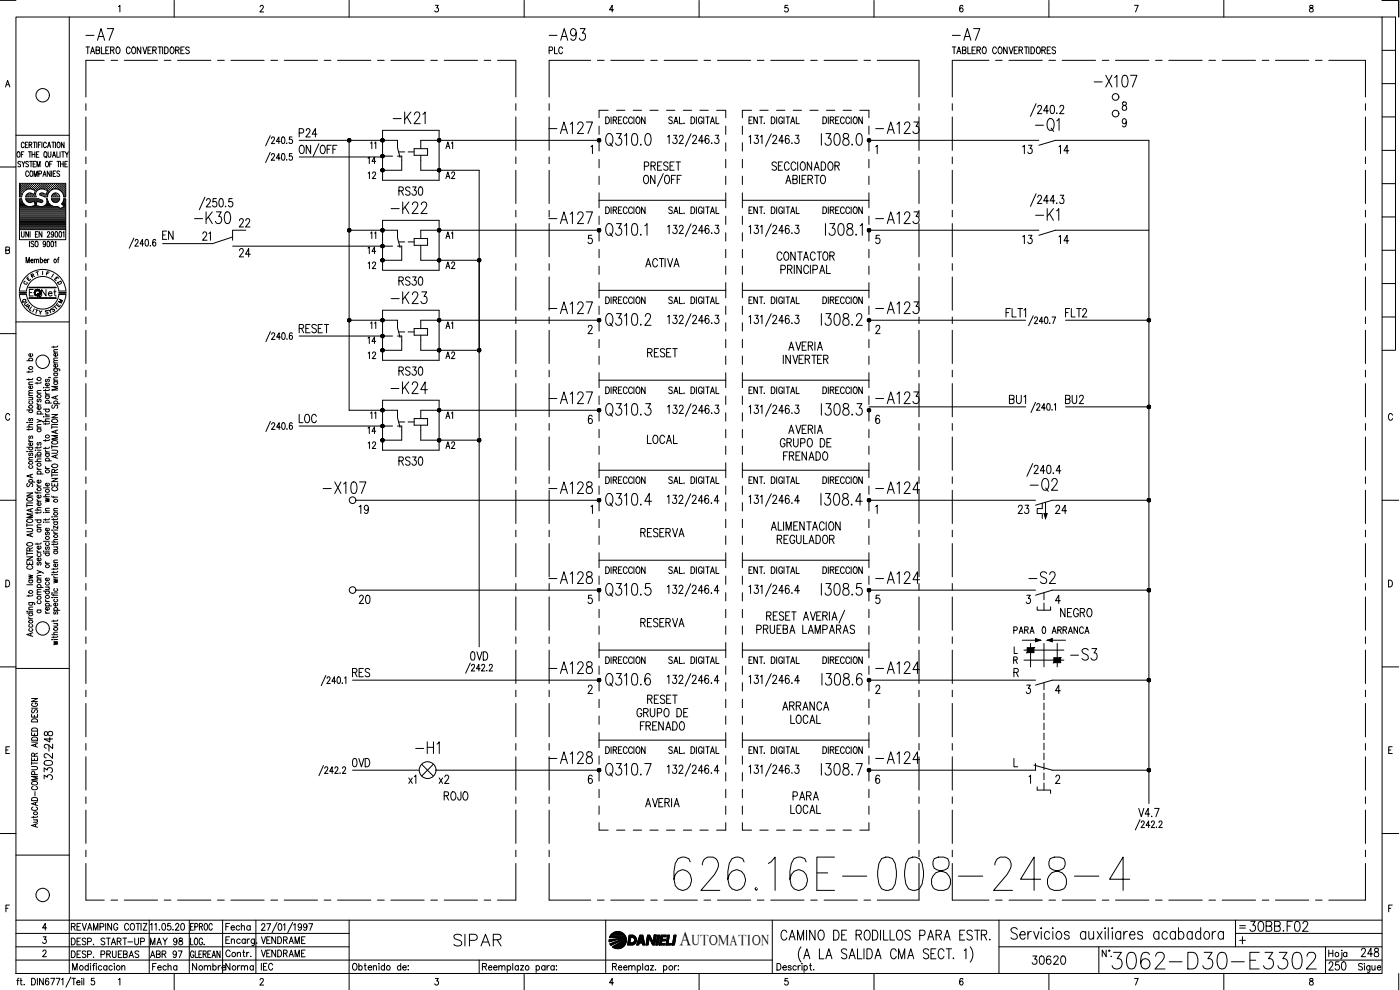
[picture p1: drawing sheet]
<svg xmlns="http://www.w3.org/2000/svg" width="420mm" height="297mm" viewBox="0 0 420 297" stroke-linecap="round" stroke-linejoin="round" font-family="sans-serif">
<defs><g id="words">
<text font-size="15.4" x="201.1" y="268.5">626.16E-008-248-4</text>
<text font-size="9.3" x="332.7" y="292.1">3062-D30-E3302</text>
<g font-size="7.5">
<text x="309.4" y="40.6">-Q1</text>
<text x="308" y="148.5">-Q2</text>
</g>
<g font-size="7.1">
<text x="24.7" y="13.4">-A7</text>
<text x="163.7" y="13.4">-A93</text>
<text x="284.7" y="13.4">-A7</text>
<text x="116.8" y="38.5">-K21</text>
<text x="163.3" y="41.3">-A127</text>
<text x="261.4" y="41.3">-A123</text>
<text x="116.1" y="65.3">-K22</text>
<text x="57.1" y="68.4">-K30</text>
<text x="163.3" y="68.4">-A127</text>
<text x="261.4" y="68.4">-A123</text>
<text x="309.7" y="67.4">-K1</text>
<text x="116.1" y="92.4">-K23</text>
<text x="163.3" y="95.2">-A127</text>
<text x="261.4" y="95.2">-A123</text>
<text x="116.1" y="119.2">-K24</text>
<text x="163.3" y="122.4">-A127</text>
<text x="261.4" y="122.4">-A123</text>
<text x="95.6" y="149.2">-X107</text>
<text x="163.3" y="149.2">-A128</text>
<text x="261.4" y="149.2">-A124</text>
<text x="163.3" y="176.4">-A128</text>
<text x="261.4" y="176.4">-A124</text>
<text x="307.6" y="176.4">-S2</text>
<text x="163.3" y="203.2">-A128</text>
<text x="261.4" y="203.2">-A124</text>
<text x="320" y="199.3">-S3</text>
<text x="123.5" y="227.2">-H1</text>
<text x="163.3" y="230.4">-A128</text>
<text x="261.4" y="230.4">-A124</text>
<text x="135.1" y="285">SIPAR</text>
</g>
<g font-size="6.6">
<text x="327" y="27.2">-X107</text>
<text x="373.9" y="280.8">30BB.F02</text>
</g>
<g font-size="6.2">
<text x="118.5" y="60">RS30</text>
<text x="70.6" y="69.5">22</text>
<text x="233.5" y="214.5">ARRANCA</text>
<text x="233.2" y="283.3">CAMINO DE RODILLOS PARA ESTR.</text>
<text x="397.6" y="292.5">250</text>
</g>
<text font-size="5.9" x="204" y="283.6">A</text>
<g font-size="5.7">
<text x="88.5" y="42.3">P24</text>
<text x="305.9" y="47.3">13</text>
<text x="316.4" y="47.3">14</text>
<text x="192.3" y="52.2">PRESET</text>
<text x="47.6" y="73">EN</text>
<text x="59.6" y="73.4">21</text>
<text x="305.9" y="74.4">13</text>
<text x="316.4" y="74.4">14</text>
<text x="70.6" y="78.3">24</text>
<text x="232.1" y="79.4">CONTACTOR</text>
<text x="118.5" y="86.8">RS30</text>
<text x="318.6" y="96.3">FLT2</text>
<text x="118.5" y="113.9">RS30</text>
<text x="193" y="108.3">RESET</text>
<text x="301.6" y="122.4">BU1</text>
<text x="318.6" y="122.4">BU2</text>
<text x="88.5" y="128.1">LOC</text>
<text x="193" y="134.4">LOCAL</text>
<text x="232.8" y="135.5">GRUPO DE</text>
<text x="118.5" y="140.8">RS30</text>
<text x="233.9" y="139.3">FRENADO</text>
<text x="106.5" y="155.2">19</text>
<text x="304.4" y="155.2">23</text>
<text x="315.4" y="155.2">24</text>
<text x="191.2" y="162.3">RESERVA</text>
<text x="232.1" y="164.4">REGULADOR</text>
<text x="106.5" y="182.4">20</text>
<text x="191.2" y="189.4">RESERVA</text>
<text x="225.8" y="191.2">PRUEBA LAMPARAS</text>
<text x="317.1" y="186.3">NEGRO</text>
<text x="140.1" y="199.3">0VD</text>
<text x="104.4" y="204.3">RES</text>
<text x="193" y="212.4">RESET</text>
<text x="189.8" y="216.3">GRUPO DE</text>
<text x="190.9" y="220.1">FRENADO</text>
<text x="236" y="218.4">LOCAL</text>
<text x="16.6" y="225.8" transform="rotate(-90 16.6 225.8)">248</text>
<text x="104.4" y="231.4">0VD</text>
<text x="16.6" y="235.3" transform="rotate(-90 16.6 235.3)">3302-</text>
<text x="130.5" y="236.4">x2</text>
<text x="131.9" y="241.3">ROJO</text>
<text x="236" y="245.2">LOCAL</text>
<text x="236.7" y="241.3">PARA</text>
<text x="340.4" y="246.2">V4.7</text>
<text x="308.7" y="290.7">30620</text>
<text x="407.5" y="288.2">248</text>
</g>
<g font-size="5.3">
<text x="163.7" y="17.3">PLC</text>
<text x="136.9" y="45.9" transform="rotate(-90 136.9 45.9)">A1</text>
<text x="113.6" y="50.4" transform="rotate(-90 113.6 50.4)">14</text>
<text x="109.4" y="81.8">12</text>
<text x="132.6" y="81.8">A2</text>
<text x="136.9" y="99.8" transform="rotate(-90 136.9 99.8)">A1</text>
<text x="113.6" y="104.4" transform="rotate(-90 113.6 104.4)">14</text>
<text x="109.4" y="135.8">12</text>
<text x="132.6" y="135.8">A2</text>
<text x="125.6" y="236.4" transform="rotate(-90 125.6 236.4)">x1</text>
<text x="44.1" y="284.7">MAY 98</text>
<text x="56.4" y="292.5">Nombre</text>
<text x="66.7" y="292.5">Norma</text>
</g>
<g font-size="4.9">
<text x="109.4" y="54.7">12</text>
<text x="132.6" y="54.7">A2</text>
<text x="109.4" y="77.3">14</text>
<text x="132.6" y="72.7">A1</text>
<text x="11.3" y="90">Net</text>
<text x="109.4" y="108.7">12</text>
<text x="132.6" y="108.7">A2</text>
<text x="109.4" y="131.2">14</text>
<text x="132.6" y="126.6">A1</text>
<text x="303" y="191.2">PARA</text>
<text x="314.7" y="191.2">ARRANCA</text>
<text x="77.3" y="288.2">VENDRAME</text>
</g>
<g font-size="4.4">
<text x="113.6" y="45.9" transform="rotate(-90 113.6 45.9)">11</text>
<text x="113.6" y="72.7" transform="rotate(-90 113.6 72.7)">11</text>
<text x="113.6" y="99.8" transform="rotate(-90 113.6 99.8)">11</text>
<text x="113.6" y="126.6" transform="rotate(-90 113.6 126.6)">11</text>
<text x="207.6" y="283.6">UTOMATION</text>
</g>
<g font-size="4">
<text x="6.7" y="85.4">E</text>
<text x="16.2" y="86.4">D</text>
<text x="5.6" y="92.1">Q</text>
<text x="6" y="92.8">U</text>
<text x="6.7" y="93.8">A</text>
<text x="14.1" y="94.5">S</text>
<text x="14.8" y="93.8">T</text>
<text x="16.2" y="92.1">M</text>
</g>
<g font-size="3.5">
<text x="6" y="86.4">C</text>
<text x="14.1" y="84.3">I</text>
<text x="370.8" y="279.8">=</text>
</g>
</g></defs>
<!-- layer: DCA_A3E2|CART -->
<g fill="none" stroke="#000" stroke-width=".3">
<path d="M0 .1h4.8M4.8 5.1h410v287h-410zM20.8 5.1v287M35.6 2l.4-.4v2M52.3 .1v5M78.1 2.1l.1-.4 .5-.1 .3 .6-1 1.4h1.1M104.8 .1v5M130.6 1.6h.9l-.4 .8a.61 .61 0 0 1 .4 .9 .61 .61 0 0 1-1-.1M157.3 .1v5M184.1 2.9h-1.2l.8-1.3v2M209.8 .1v5M236.4 1.6h-.8l-.1 .8a.63 .63 0 0 1 1 .1 .63 .63 0 0 1-.1 .9 .63 .63 0 0 1-.9-.2"/>
<path d="M262.3 .1v5M289 1.9l-.1-.2-.4-.1a1.11 1.11 0 0 0-.6 1 1.11 1.11 0 0 0 .7 1 .57 .57 0 0 0 .4-.9 .57 .57 0 0 0-.9 0l-.1 .2M314.8 .1v5M340.5 1.6h1.1l-.8 2M367.3 .1v5M393.1 1.7v.6a.72 .72 0 0 1 .9 .4 .72 .72 0 0 1-.3 .9 .64 .64 0 0 1-.8-.7 .64 .64 0 0 1 .9-.5l.2-.3v-.4zM414.8 .1h5v5M414.8 5.1h4v100h-4M414.8 15.1h4M1.7 26.1l.6-2 .7 2M1.9 25.4h.8M414.8 35.1h4"/>
<path d="M414.8 25.1h4M0 50.1h4.8M4.8 40.6h16M5.4 45.5a.86 .86 0 0 1 .6 .9 .86 .86 0 0 1-.6 .8 1.14 1.14 0 0 1 0-1.7zM6 56.9h.1M6 56.3h.1M6 55.7h.1M6 57.6h.1M6 58.2h.1M6 58.8h.1M6 59.8h.4M6.1 57.2h.2"/>
<path d="M6.1 56.6h.2M6.1 56h.2M6.1 55.3h.2M6.1 57.9h.2M6.1 58.5h.2M6.2 48.7a.41 .41 0 0 0-.7-.2 .41 .41 0 0 0 .1 .6l.5 .3 .1 .5-.3 .2-.5-.2M6.2 55.3v.1M6.2 55.9v.1M6.2 56.5v.2M6.2 57.2v.1M6.2 57.8v.1M6.2 58.4v.2"/>
<path d="M6.4 46.3h.5M6.4 59.1h-.6v-4.1h13.9v4.1h-.6M6.5 56.9h.1M6.5 56.3h.1M6.5 55.7h.1M6.5 57.6h.1M6.5 58.2h.1M6.6 48.4l.4 .8 .5-.8M6.6 55.6v.1M6.6 56.2v.2M6.6 56.8v.2M6.6 57.5v.1"/>
<path d="M6.6 58.1v.2M6.7 58.3l-.2 .8M6.8 57.2h.1M6.8 56.6h.1M6.8 56h.1M6.8 55.3h.1M6.9 55.3v.1M6.9 55.9v.1M6.9 56.5v.2M6.9 57.2v.1M7 49.2v.9M7.1 56.9h.1"/>
<path d="M7.1 56.3h.1M7.1 55.7h.1M7.2 45.5h-.8v1.7M7.2 55.6v.1M7.2 56.2v.2M7.2 56.8v.2M7.2 43.1a.45 .45 0 0 0-.5-.4 .45 .45 0 0 0-.3 .6l.2 .9 .4 .1 .2-.4M7.4 56.6h.2M7.4 56h.2M7.4 55.3h.2M7.5 55.3v.1M7.5 55.9v.1"/>
<path d="M7.5 56.5v.2M7.6 43.5h.5M7.7 59.1h3.1M7.7 56.9h.1M7.7 56.3h.2M7.7 55.7h.2M7.8 58.8l-.1 .3M7.8 55.6v.1M7.8 56.2v.2M7.8 56.8v.1M7.8 59.8h3.7M7.9 58.8h.1"/>
<path d="M8 56.6h.2M8 56h.2M8 55.3h.2M8 58.5h.2M8.1 55.3v.1M8.1 55.9v.1M8.1 56.5v.2M8.1 58.4v.2M8.4 42.7h-.8v1.6h.8M8.4 56.3h.1M8.4 55.7h.1M8.4 58.8h.1"/>
<path d="M8.4 58.2h.1M8.5 55.6v.1M8.5 56.2v.2M8.5 58.2v.1M8.5 58.7v.2M8.5 58l-.7 .8M8.6 48.7a.41 .41 0 0 0-.7-.3 .41 .41 0 0 0 .1 .7l.4 .3a.42 .42 0 0 1 0 .6 .42 .42 0 0 1-.7-.1M8.6 45.5h.8M8.6 51.7a.46 .46 0 0 0-.6-.4 .46 .46 0 0 0-.3 .6v.4a.47 .47 0 0 0 .3 .6 .47 .47 0 0 0 .6-.3M8.7 56.6h.1M8.7 56h.1M8.7 55.3h.1"/>
<path d="M8.7 58.5h.1M8.7 43.5l.7-.1v-.7h-.7v1.6M8.8 55.3v.1M8.8 55.9v.1M8.8 56.5v.1M8.8 58.4v.2M8.9 48.4h.8M9 45.5v1.7M9 56.3h.1M9 55.7h.1M9 58.2h.1M9 58.8h.1"/>
<path d="M9.1 55.6v.1M9.1 56.2v.2M9.1 58.1v.2M9.1 58.7v.2M9.1 43.5l.5 .8M9.3 51.3a.86 .86 0 0 1 .6 .8 .86 .86 0 0 1-.6 .8 1.14 1.14 0 0 1 0-1.6zM9.3 58h-.8M9.3 48.4v1.7M9.3 56.6h.2M9.3 56h.2M9.3 55.3h.2M9.3 58.5h.2"/>
<path d="M9.4 55.3v.1M9.4 55.9v.1M9.4 56.5v.2M9.4 58.4v.2M9.6 46.3h.9M9.6 45.5v1.7M9.7 56.3h.1M9.7 55.7h.1M9.7 58.8h.1M9.7 56.8a2.5 2.5 0 0 0-3 1.5M9.7 56.8l.9 .3-.4 1.2-.9-.3M9.7 55.6v.1"/>
<path d="M9.7 56.2v.2M9.7 58.2v.1M9.7 58.7v.2M9.9 42.7h.9M9.9 49.2h.6M9.9 56.6h.2M9.9 56h.2M9.9 55.3h.2M9.9 58.5h.2M10 55.3v.1M10 55.9v.1M10 56.5v.2"/>
<path d="M10 58.4v.2M10.2 52.9v-1.6l.5 1.6 .5-1.6v1.6M10.3 56.9h.1M10.3 56.3h.1M10.3 55.7h.1M10.3 58.8h.1M10.4 42.7v1.6M10.4 55.6v.1M10.4 56.2v.2M10.4 56.8v.1M10.4 58.7v.2M10.4 58.2h.1"/>
<path d="M10.5 45.5v1.7M10.6 56.6h.2M10.6 56h.2M10.6 55.3h.2M10.7 55.3v.1M10.7 55.9v.1M10.7 56.5v.2M10.7 57.2h.1M10.8 48.4h-.9v1.7h.9M10.9 46.3h.5M10.9 56.9h.1M10.9 56.3h.1"/>
<path d="M10.9 55.7h.1M11 55.6v.1M11 56.2v.2M11 56.8v.2M11 42.7v1.6M11.1 50.1v-1.7l.5 1.7 .4-1.7v1.7M11.2 56.6h.2M11.2 56h.2M11.2 55.3h.2M11.3 55.3v.1M11.3 55.9v.1M11.3 56.5v.2"/>
<path d="M11.4 57.1a1.46 1.46 0 0 0-.5 2M11.4 59.6h-3.7l.3 .6 .5 .5M11.4 59.6l.3 .1M11.5 43.5h.5M11.6 56.3h.1M11.6 55.7h.1M11.6 59.7l1.2 .4v.5l-.3 .1M11.6 52.2l.8-.1v-.7l-.8-.1v1.6M11.6 55.6v.1M11.6 56.2v.2M11.7 45.5h-.8v1.7h.8M11.9 56.6h.1"/>
<path d="M11.9 56h.1M11.9 55.3h.1M11.9 55.3v.1M11.9 55.9v.1M11.9 56.5v.2M12 58.5l1.4 .6h.7M12.2 56.3h.1M12.2 55.7h.1M12.2 58.2h.1M12.3 42.7h-.8v1.6M12.3 55.6v.1M12.3 56.2v.2"/>
<path d="M12.3 58.1v.2M12.5 56.6h.2M12.5 56h.2M12.5 55.3h.2M12.5 58.5h.2M12.6 42.7v1.6M12.6 55.3v.1M12.6 55.9v.1M12.6 56.5v.1M12.6 58.4v.2M12.6 56.7l.7 .1M12.6 56.7l-1.3 .3"/>
<path d="M12.8 56.3h.2M12.8 55.7h.2M12.8 58.2h.2M12.9 52.9l.5-1.6 .4 1.6M12.9 55.6v.1M12.9 56.2v.2M12.9 58.1v.2M13 58l-.4-.1a.42 .42 0 0 0-.5 .1 .42 .42 0 0 0 0 .5M13.1 52.4h.5M13.1 56.6h.2M13.1 56h.2M13.1 55.3h.2"/>
<path d="M13.1 58.5h.2M13.2 55.3v.1M13.2 55.9v.1M13.2 56.5v.2M13.2 58.4v.2M13.3 56.8l1 .3-.4 1.2-1-.3M13.4 45.6l.1-.1a.86 .86 0 0 1 .6 .9 .86 .86 0 0 1-.6 .8 1.2 1.2 0 0 1-.1-1.6zM13.5 56.3h.1M13.5 55.7h.1M13.5 58.8h.1M13.5 55.6v.1M13.5 56.2v.2"/>
<path d="M13.5 58.7v.2M13.7 46.9l.4 .5M13.8 56.6h.1M13.8 56h.1M13.8 55.3h.1M13.8 58.5h.1M13.8 48.5l.2-.1a.86 .86 0 0 1 .6 .8 .86 .86 0 0 1-.6 .9 1.2 1.2 0 0 1-.2-1.6zM13.8 55.3v.1M13.8 55.9v.1M13.8 56.5v.2M13.8 58.4v.2M13.9 59.6a1.59 1.59 0 0 1-1.3 2.4"/>
<path d="M13.9 43.1a.46 .46 0 0 0-.5-.4 .46 .46 0 0 0-.4 .6v.4a.47 .47 0 0 0 .3 .6 .47 .47 0 0 0 .6-.4M13.9 59.6h.2M14.1 58.8h.1M14.1 56.9h.1M14.1 56.3h.1M14.1 55.7h.1M14.1 58.2h.1M14.2 55.6v.1M14.2 56.2v.2M14.2 56.8v.2M14.2 58.1v.2M14.2 59.6l.2 .8"/>
<path d="M14.2 57.6h.1M14.3 44.3l.4-1.6 .5 1.6M14.4 58.3l-.2 .8M14.4 57.2h.2M14.4 56.6h.2M14.4 56h.2M14.4 55.3h.2M14.4 57.9h.1M14.4 45.5v1.2l.4 .5 .5-.5v-1.2M14.4 43.8h.6M14.5 57.8h.1M14.5 55.3v.1"/>
<path d="M14.5 55.9v.1M14.5 56.5v.2M14.5 57.2v.1M14.7 56.9h.2M14.7 56.3h.2M14.7 55.7h.2M14.8 55.6v.1M14.8 56.2v.2M14.8 56.8v.2M14.9 49.2h.5M15 51.3v1.6l-.8-1.6v1.6M15 56.6h.2"/>
<path d="M15 56h.2M15 55.3h.2M15.1 55.3v.1M15.1 55.9v.1M15.1 56.5v.2M15.4 56.3h.1M15.4 55.7h.1M15.4 59.1h2.5M15.4 59.6a1.25 1.25 0 0 0 1.3 1.2 1.25 1.25 0 0 0 1.2-1.2h-2.5M15.5 56.8l-.1 .1M15.5 55.6v.1M15.5 56.2v.2"/>
<path d="M15.5 51.3v1.6M15.5 58.8a1.23 1.23 0 0 1 1.2-.9 1.23 1.23 0 0 1 1.2 .9M15.5 58.8l-.1 .3M15.5 59.8h2.3M15.6 42.7h.8M15.7 56.6h.1M15.7 56h.1M15.7 55.3h.1M15.7 56.9a2.51 2.51 0 0 1 3.3 1.4M15.7 48.4h-.8v1.7M15.7 56.9l-.8 .6-.5 .8M15.7 47.2l.5-1.7 .5 1.7"/>
<path d="M15.7 55.3v.1M15.7 55.9v.1M15.7 56.5v.2M15.8 58.5l-.1 .1M15.9 46.6h.6M16 42.7v1.6M16 52.1h.4M16 56.3h.1M16 55.7h.1M16 58.8h.1M16.1 55.6v.1M16.1 56.2v.2"/>
<path d="M16.1 58.2v.1M16.1 58.7v.2M16.1 58.2h.1M16.3 56.6h.2M16.3 56h.2M16.3 55.3h.2M16.3 58.5h.2M16.4 55.3v.1M16.4 55.9v.1M16.4 56.5v.1M16.4 58.4v.2M16.6 42.7v1.6"/>
<path d="M16.6 56.3h.2M16.6 55.7h.2M16.6 58.2h.2M16.6 58.8h.2M16.7 51.3h-.7v1.6h.7M16.7 55.6v.1M16.7 56.2v.2M16.7 58.1v.2M16.7 58.7v.2M16.9 56.6h.2M16.9 56h.2M16.9 55.3h.2"/>
<path d="M16.9 58.5h.2M17 55.3v.1M17 55.9v.1M17 56.5v.1M17 58.4v.2M17.1 45.5v1.7h.6M17.1 48.4h.8M17.3 56.3h.1M17.3 55.7h.1M17.3 58.8h.1M17.3 42.7h.1a.86 .86 0 0 1 .7 .8 .86 .86 0 0 1-.7 .8 1.2 1.2 0 0 1-.1-1.6zM17.4 55.6v.1"/>
<path d="M17.4 56.2v.2M17.4 58.7v.2M17.5 48.4v1.7M17.6 56.6h.1M17.6 56h.1M17.6 55.3h.1M17.7 55.3v.1M17.7 55.9v.1M17.7 56.5v.2M17.8 58.8l.1 .3M17.9 51.5l-.3-.2-.5 .2 .1 .4 .7 .6-.3 .4-.5-.2M17.9 56.9h.1"/>
<path d="M17.9 56.3h.1M17.9 55.7h.1M18 55.6v.1M18 56.2v.2M18 56.8v.2M18 45.5v1.7M18.2 49.2h.8M18.2 48.4v1.7M18.2 56.6h.2M18.2 56h.2M18.2 55.3h.2M18.3 57.2h.1"/>
<path d="M18.3 55.3v.1M18.3 55.9v.1M18.3 56.5v.2M18.5 45.5h.8M18.5 56.9h.2M18.5 56.3h.2M18.5 55.7h.2M18.6 57.5l.1 .1M18.6 55.6v.1M18.6 56.2v.2M18.6 56.8v.2M18.8 57.2h.2"/>
<path d="M18.8 56.6h.2M18.8 56h.2M18.8 55.3h.2M18.8 57.9h.2M18.9 45.5v1.7M18.9 55.3v.1M18.9 55.9v.1M18.9 56.5v.2M18.9 57.2v.1M18.9 57.8v.1M19 48.4v1.7M19 58.3l.2 .8"/>
<path d="M19.2 56.9h.1M19.2 56.3h.1M19.2 55.7h.1M19.2 57.6h.1M19.2 58.2h.1M19.2 42.7v1.6l-.8-1.6v1.6M19.2 58.8h.1M19.2 59.8h.4M19.3 55.6v.1M19.3 56.2v.2M19.3 56.8v.2M19.3 57.5v.1"/>
<path d="M19.3 58.1v.2M19.3 58.7v.2M19.5 49.2h.4M19.5 57.2h.1M19.5 56.6h.1M19.5 56h.1M19.5 55.3h.1M19.5 57.9h.1M19.5 58.5h.1M19.6 45.5l.5 .8 .4-.8M19.6 55.3v.1M19.6 55.9v.1"/>
<path d="M19.6 56.5v.2M19.6 57.2v.1M19.6 57.8v.1M19.6 58.4v.2M20.1 46.3v.9M20.2 48.4h-.7v1.7h.7M414.8 55.1h4M414.8 45.1h4M1.7 75h1l.1-.7-1.1-.2v2l1.1-.2 .1-.5-.4-.4M5.8 68.9v3h13.9v-3M6 64.5h13.6M6 64.2h13.6"/>
<path d="M6 63.9h13.6M6 63.6h13.6M6 63.3h13.6M6 62.9h13.6M6 62.6h12M6 62.3h11.7M6 62h2.2M6 61.7h1.6M6 61.4h1.2M6 61h.9M6 60.7h.7M6 60.4h.5"/>
<path d="M6 60.1h.4M6 64.8h13.6M6 65.2h13.6M6 65.5h13.6M6 65.8h13.6M6 66.1h13.6M6 66.4h13.6M6 66.7h13.6M6 67.1h13.6M6 67.4h13.6M6 67.7h13.6M6 68h13.6"/>
<path d="M6 68.4h13.6M6 68.7h13.6M6.4 69.5l.1 1.4 .3 .2 .4-.2v-1.4M7.8 78.9v-1.7l.5 1.7 .5-1.7v1.7M8 60.1h4.4M8.3 60.4h1.6M8.5 60.7h.8l.9-.3 .3 1.2-.8 .3a2.6 2.6 0 0 1-3.3-2.3h-.6v9.3h13.9v-9.3h-.5l-.7 1.6M8.6 69.5v1.6l-.9-1.6v1.6M8.8 72.4v1.6M9 69.5v1.6M9.3 78.2h.6v-.4a.48 .48 0 0 0-.6 .5 .48 .48 0 0 0 .6 .5v-.2M9.7 62h2"/>
<path d="M10.2 72.6l-.6-.2-.3 .2 .1 .3a.74 .74 0 0 1 .6 1.1l-.7-.2M10.3 78l.3-.2h.3l.1 1.1M10.3 77.8v1.1M10.4 60.4h.6M10.5 60.7h.5M10.5 61h.4M10.5 61.7h.3M10.6 61.4h.2M10.6 70.3h.5M10.8 72.4a.86 .86 0 0 1 .7 .8 .86 .86 0 0 1-.7 .8 1.12 1.12 0 0 1 0-1.6zM11 78l.3-.2h.3v1.1M11.4 69.5h-.8v1.6h.8"/>
<path d="M11.5 60.4h1.3M11.6 61.9l1.1 .1M12.1 78l.1-.2a.48 .48 0 0 1 .6 .5 .48 .48 0 0 1-.6 .5l-.1-.2M12.1 77.2v1.7M12.5 60.8l-1.4-.4-.3 1.2 .8 .3M12.6 69.5v1.6l-.9-1.6v1.6M13.1 62h2.8M13.2 78.2h.7l-.1-.4a.48 .48 0 0 0-.6 .5 .48 .48 0 0 0 .6 .5l.1-.2M13.6 61.7h1.6M13.7 72.9l-.2 .4a.43 .43 0 0 1-.6-.4 .43 .43 0 0 1 .7-.3l-.1 1.4-.5-.2M13.9 61.4h1M14.1 61h.5"/>
<path d="M14.2 60.7h.2M14.2 60.4h.1M14.2 69.9l.2-.4 .5 .2v.4l-.8 1h.9M14.3 72.5l.1-.1a.96 .96 0 0 1 0 1.6l-.3-.7zM14.3 77.8v1.1M14.4 60.4l.5 .8 .8 .6M14.7 77.8l-.4 .4M15.5 72.5l.1-.1a.96 .96 0 0 1 0 1.6l-.3-.7zM15.7 60.1h1.9M15.7 61.8l.6 .2a1.45 1.45 0 0 1 1.8 .6l1.1-.6M16 60.4h1.4M16.1 70l-.2 .5a.46 .46 0 0 1-.6-.5 .46 .46 0 0 1 .6-.4l.1 1.3-.3 .2-.3-.2"/>
<path d="M16.5 72.7l.3-.3v1.6M16.7 69.6l.1-.1a.96 .96 0 0 1 0 1.6l-.3-.6zM17.3 77.8h.4M17.7 77.2l-.3 .3v1.4M17.9 69.6l.1-.1a.96 .96 0 0 1 0 1.6l-.3-.6zM18.2 62.6h1.4M18.4 61.2l.8 .7M18.7 61h.9M18.8 62.3h.8M18.8 61.4h.8M18.9 69.8l.3-.3v1.6M18.9 60.7h.7"/>
<path d="M19 60.4h.6M19.1 61.7h.5M19.2 60.1h.4M19.3 62h.3M414.8 75.1h4M414.8 65.1h4M4.8 96.6h16M5.8 87.3a7 7 0 0 1 7-6.5 7 7 0 0 1 7 6.5M5.8 88.4a7 7 0 0 0 7 6.5 7 7 0 0 0 7-6.5M7.9 87.3a4.9 4.9 0 0 1 4.9-4.3 4.9 4.9 0 0 1 4.9 4.3M7.9 88.4a4.9 4.9 0 0 0 4.9 4.3 4.9 4.9 0 0 0 4.9-4.3M8.7 86.2h8.1v.1h-8.1"/>
<path d="M8.7 89.4h8.1v.1h-8.1zM8.8 86.3h8M8.8 89.4h8M10 86.9h-1.2v1.9M10.8 92.9l.6 .2M11.8 93.2l.3 .6 .5-.5M12.1 93.8v.5M12.8 81.4v1M414.8 95.1h4M414.8 85.1h4M0 100.1h4.8M8 108.2h1.8"/>
<path d="M8.6 111.3v.5M8.6 113.6v.5M8.6 119.2h1.2M8.6 118.7h1.2M8.6 115.4h1.2M8.9 108.2l-.2-.1a.53 .53 0 0 1 .5-.7 .53 .53 0 0 1 .5 .7l-.1 .1M9.5 119.2l.3 .4-.1 .3-1.1 .1M9.6 115.8l.1 .1a.52 .52 0 0 1-.5 .7 .52 .52 0 0 1-.4-.7l.3-.1v.8M9.6 106.1l.1 .1a.52 .52 0 0 1-.5 .8 .52 .52 0 0 1-.4-.8l.3-.1v.9M9.8 117.9l-1.1 .1-.1 .3 .4 .4M9.8 117.2h-1.1l-.1 .4 .4 .3M9.8 114.6l-1.1 .1-.1 .3 .4 .4"/>
<path d="M9.8 113.5l-.1 .3-1.7 .1M9.8 111.3l-.3 .3h-1.5M11.1 114.7v.5M11.1 118h1.2M11.4 119.8l-.3 .3 .3 .5 .4-.7h.4l.1 .4-.2 .3M12.3 117.2h-1.1l-.1 .4 .4 .4M12.3 114.6l-.1 .3-1.7 .1M13 116.3h.2zM13.6 117.7l.1 .4 .4 .2M13.6 116.9v.5M13.6 118.8h1.2M13.6 118.3h1.2"/>
<path d="M13.6 116.3h1.2M13.9 118.8l-.2 .1a.52 .52 0 0 0 .6 .7 .52 .52 0 0 0 .3-.8M13.9 113.8l-.3 .3 .1 .4h.4l.2-.6 .3-.1 .2 .3-.2 .4M14.6 115l.1 .1a.52 .52 0 0 1-.5 .7 .52 .52 0 0 1-.4-.8h.3v.8M14.7 113.2l.5 .2M14.8 116.8l-.3 .4h-1.5M16.1 110.6l1.7 .1 .1 .6M16.1 103.9v.4M16.1 114.5h1.2M16.1 114.1h1.2M16.1 112h1.2M16.1 108.9h1.2"/>
<path d="M16.1 105.6h1.2M16.4 114.5l-.2 .2a.51 .51 0 0 0 .6 .7 .51 .51 0 0 0 .3-.9M16.4 112a.55 .55 0 0 0 .2 .9 .55 .55 0 0 0 .7-.7l-.2-.2M16.4 110.6l-.2 .2a.53 .53 0 0 0 .5 .7 .53 .53 0 0 0 .5-.7l-.1-.2M16.7 118.9v.7M17.1 109.3l.1 .2a.52 .52 0 0 1-.5 .7 .52 .52 0 0 1-.4-.8l.3-.1v.9M17.1 106l.1 .2a.52 .52 0 0 1-.5 .7 .52 .52 0 0 1-.4-.8l.3-.1v.9M17.3 118.7l-1.8 .6 1.8 .5M17.3 115.9h-1.8l1.8 .6-1.8 .5h1.8M17.3 113.3l-1.1 .1-.1 .3 .4 .4M17.3 108.2h-1.1l-.1 .4 .4 .3M17.3 107.4l-1.1 .1-.1 .4 .4 .3"/>
<path d="M17.3 104.9l-1.1 .1-.1 .3 .4 .3M17.3 103.8l-.3 .3h-1.5M2.9 124.6a.63 .63 0 0 0-.7-.5 .63 .63 0 0 0-.5 .7v.5a.63 .63 0 0 0 .5 .8 .63 .63 0 0 0 .7-.5M8 135.5h.2zM8 128.1h1.8M8 134.2h1.8M8 123h1.8M8.1 126.8h.1M8.6 131.9l.1 .3 .4 .2M8.6 128.6v.5M8.6 138h1.2M8.6 135.5h1.2"/>
<path d="M8.6 132.4h1.2M8.6 126.8h1.2M8.9 139.7a.55 .55 0 0 0 .2 .9 .55 .55 0 0 0 .7-.6l-.2-.3M8.9 136l-.3 .2 .3 .5 .4-.7h.4l.1 .4-.2 .3M8.9 134.2l-.2 .1a.53 .53 0 0 0 .5 .7 .53 .53 0 0 0 .5-.7l-.1-.1M8.9 130.8l-.3 .3 .1 .4h.4l.2-.6 .3-.1 .2 .3-.2 .5M8.9 125.5l-.3 .3 .3 .5 .4-.7h.4l.1 .4-.2 .3M8.9 123l-.2 .1a.53 .53 0 0 0 .5 .7 .53 .53 0 0 0 .5-.7l-.1-.1M8.9 120.4l-.2 .1a.52 .52 0 0 0 .6 .7 .52 .52 0 0 0 .3-.8M9.6 132.9a.49 .49 0 0 1 0 .6 .49 .49 0 0 1-.7 .1 .49 .49 0 0 1-.1-.7h.3v.8M9.8 137.3h-1.1l-.1 .4 .4 .3M9.8 128.6l-.3 .3h-1.5"/>
<path d="M9.8 127.4l-1.1 .1-.1 .3 .4 .3M10.5 137.1h.2zM10.5 135.1h.2zM10.5 138.5h1.8M10.5 136.6h1.8M11.1 125.8l1.2 .5-1.2 .4M11.1 121l.1 .3 .4 .2M11.1 134.1v.5M11.1 137.1h1.2M11.1 135.1h1.2M11.1 128.7h1.2M11.1 128.2h1.2"/>
<path d="M11.1 124.2h1.9M11.1 121.5h1.2M11.4 136.6a.51 .51 0 0 1 0-.8 .51 .51 0 0 1 .7 0 .51 .51 0 0 1 0 .8M11.4 132.7l-.3 .3 .1 .5h.4l.2-.7 .3-.1 .2 .3-.2 .5M11.4 128.7a.51 .51 0 0 0 0 .7 .51 .51 0 0 0 .7 0 .51 .51 0 0 0 0-.7M11.4 124.2a.51 .51 0 0 1 0-.7 .51 .51 0 0 1 .7 0 .51 .51 0 0 1 0 .7M12.1 122a.51 .51 0 0 1 0 .7 .51 .51 0 0 1-.7 0 .51 .51 0 0 1-.1-.7h.3v.8M12.3 137.7l-1.1 .1-.1 .4 .4 .3M12.3 134l-.3 .4h-1.5M12.3 127.4l-1.1 .1-.1 .3 .4 .4M12.3 126.3l.6 .2 .1 .3M13 125h.2z"/>
<path d="M13 126.4h1.8M13 122.8h1.8M13.6 140l.1 .4 .4 .2M13.6 135.1l.1 .3 .4 .2M13.6 124l.1 .3 .4 .2M13.6 126.9v.5M13.6 131.9v.5M13.6 134.2v.5M13.6 138.3h1.9M13.6 136.1h1.2M13.6 135.6h1.2M13.6 125h1.2"/>
<path d="M13.6 124.5h1.2M13.6 120.9h1.9M13.9 138.3l-.2-.1a.52 .52 0 0 1 .6-.8 .52 .52 0 0 1 .3 .9M13.9 136.1l-.2 .2a.52 .52 0 0 0 .6 .7 .52 .52 0 0 0 .3-.9M13.9 122.8a.49 .49 0 0 0 0 .7 .49 .49 0 0 0 .7 0 .49 .49 0 0 0 0-.7M13.9 120.9l-.2-.1a.52 .52 0 0 1 .6-.7 .52 .52 0 0 1 .3 .8M14.8 134.1l-.3 .4h-1.5M14.8 131.9l-.3 .3h-1.5M14.8 126.9l-.3 .3h-1.5M14.8 125.7h-1.1l-.1 .4 .4 .3M15.5 135.1h1.6l.2 .4-.2 .5h-1.6M15.5 124.4h1.8l-1.8 .9h1.8"/>
<path d="M15.5 128.1h1.8M15.5 127.7v.9M15.5 133.5v1M15.5 134h1.8M15.5 127.4h1.8M15.6 139.5a.88 .88 0 0 1 1-.3 .88 .88 0 0 1 .6 .9 .88 .88 0 0 1-1 .3 .88 .88 0 0 1-.6-.9zM15.6 132.4a.88 .88 0 0 1 1-.3 .88 .88 0 0 1 .6 .9 .88 .88 0 0 1-1 .3 .88 .88 0 0 1-.6-.9zM15.6 126a.88 .88 0 0 1 1-.3 .88 .88 0 0 1 .6 .9 .88 .88 0 0 1-1 .3 .88 .88 0 0 1-.6-.9zM15.8 121.5l-.3 .4 .3 .6 .4-.1 .4-.7a.49 .49 0 0 1 .7 .1 .49 .49 0 0 1-.2 .7M16.1 121.1h1.8M16.4 121.1l-.2-.1a.52 .52 0 0 1 .6-.7 .52 .52 0 0 1 .3 .8M16.7 129.2v.7"/>
<path d="M16.7 136.6v.7M17.3 136.4l-1.8 .6 1.8 .5M17.3 130.7h-1.8l1.8 .5-1.8 .6h1.8M17.3 129l-1.8 .6 1.8 .5M417.9 124.6a.63 .63 0 0 0-.7-.5 .63 .63 0 0 0-.5 .7v.5a.63 .63 0 0 0 .5 .8 .63 .63 0 0 0 .7-.5M0 150.1h4.8M8 158.6h1.3l.5 .4-.1 .3-.4 .2h-1.3M8 147.9h1.8l-1.8 .9h1.8M8 151.2v.9M8 157.1v.9M8 157.6h1.8M8 151.7h1.8"/>
<path d="M8 150.9h1.8M8.1 156a.88 .88 0 0 1 1-.4 .88 .88 0 0 1 .6 .9 .89 .89 0 0 1-1 .3 .89 .89 0 0 1-.6-.8zM8.1 149.5a.89 .89 0 0 1 1-.3 .89 .89 0 0 1 .6 .9 .88 .88 0 0 1-1 .3 .88 .88 0 0 1-.6-.9zM8.3 145.1l-.3 .3 .1 .5h.6l.4-.7 .5-.1 .2 .3-.2 .6M8.6 144.6h1.9M8.9 144.6l-.2-.1a.53 .53 0 0 1 .5-.7 .53 .53 0 0 1 .5 .7l-.1 .1M9.2 142.5v.7M9.2 152.8v.6M9.8 160l-1.8 .5 1.8 .6M9.8 154.2h-1.8l1.8 .6-1.8 .5h1.8M9.8 152.6l-1.8 .5 1.8 .6M9.8 142.3l-1.8 .5 1.8 .6"/>
<path d="M10.5 147.6l.1 .3h1.7M10.5 156h1.8M10.5 153.1h1.8M11.1 149.8l.1 .4 .4 .2M11.1 145.3l.1 .4 .4 .2M11.1 140.3l.1 .3 .4 .2M11.1 147.6v.5M11.1 153.6v.5M11.1 158.8h1.2M11.1 158.3h1.2M11.1 150.4h1.2M11.1 145.9h1.2"/>
<path d="M11.1 142.2h1.9M11.1 140.8h1.2M11.4 158.8a.49 .49 0 0 0 0 .7 .49 .49 0 0 0 .7 0 .49 .49 0 0 0 0-.7M11.4 156a.51 .51 0 0 0 0 .7 .51 .51 0 0 0 .7 0 .51 .51 0 0 0 0-.7M11.4 142.2a.51 .51 0 0 1 0-.7 .51 .51 0 0 1 .7 0 .51 .51 0 0 1 0 .7M12.1 150.8a.5 .5 0 0 1 0 .8 .5 .5 0 0 1-.7 0 .5 .5 0 0 1 .1-.8h.1v.9M12.1 148.6a.51 .51 0 0 1 0 .7 .51 .51 0 0 1-.7 0 .51 .51 0 0 1-.1-.7h.3v.8M12.1 144a.5 .5 0 0 1 0 .8 .5 .5 0 0 1-.7 0 .5 .5 0 0 1 .1-.8h.1v.9M12.3 157.5h-1.1l-.1 .4 .4 .4M12.3 153.5l-.1 .3-1.7 .1M12.3 152.3h-1.1l-.1 .4 .4 .4M13 156.7h.2z"/>
<path d="M13 153.8h.2zM13 149h1.8M13 146.4h1.8M13.6 149.5l1.2 .3-1.2 .3 1.2 .2-1.2 .3M13.6 156.7h1.2M13.6 155.6v.6M13.6 153.8h1.2M13.6 153.3h1.2M13.6 140.6h1.2M13.9 159.8l-.3 .2 .3 .5 .4-.7h.4l.1 .4-.2 .3M14.6 158.5l.1 .1a.53 .53 0 0 1-.5 .7 .53 .53 0 0 1-.4-.8h.3v.8M14.6 145l.1 .1a.52 .52 0 0 1-.5 .7 .52 .52 0 0 1-.4-.7l.3-.1v.8"/>
<path d="M14.8 155.6l-.3 .3h-1.5M14.8 152.5l-1.1 .1-.1 .3 .4 .4M14.8 148.3l-1.1 .1-.1 .3 .4 .3M15.5 159h.2zM15.5 155.1h.2zM15.5 148.8l.1 .3 1.7 .1M15.5 144.9v.9h1.8v-.9M15.5 143.5h1.8l-1.8 1h1.8M15.5 142.5h1.8M15.5 142.1v.9M16 146.2a.52 .52 0 0 0-.5 .7 .52 .52 0 0 0 .7 .4h.4a.52 .52 0 0 0 .7-.4 .52 .52 0 0 0-.4-.7M16.1 159.5l.1 .3 .4 .2"/>
<path d="M16.1 153.3h1.2M16.1 148.9v.5M16.1 155.6v.5M16.1 159h1.2M16.1 156.6h1.2M16.1 155.1h1.2M16.4 156.6l-.2 .1a.52 .52 0 0 0 .6 .7 .52 .52 0 0 0 .3-.8M16.4 141.8l-.1-.8-.6-.1-.2 .9h1.8M16.4 145.3v.5M17.3 157.8v.8l-1.2-.8v.8M17.3 155.6l-.3 .3h-1.5M17.3 152.6h-1.1l-.1 .3 .4 .4"/>
<path d="M17.3 140.8l-.9 .5M414.8 150.1h5M1.7 174.1a1.03 1.03 0 0 1 1.2 1 1.03 1.03 0 0 1-1.2 1zM8 168.4v1h1.8v-1M8 167.1h1.8l-1.8 .9h1.8M8 175.5h1.8M8 166.1h1.8M8 165.6v.9M8.1 163.1a.88 .88 0 0 1 1-.4 .88 .88 0 0 1 .6 .9 .88 .88 0 0 1-1 .3 .88 .88 0 0 1-.6-.8zM8.5 169.7a.54 .54 0 0 0-.5 .7 .54 .54 0 0 0 .7 .4h.4a.54 .54 0 0 0 .7-.4 .54 .54 0 0 0-.4-.7M8.6 172.5l1.2 .2-1.2 .3 1.2 .3-1.2 .3M8.6 178.5v.5"/>
<path d="M8.6 174.1h1.2M8.9 174.1l-.2 .1a.52 .52 0 0 0 .6 .7 .52 .52 0 0 0 .3-.8M8.9 165.3l-.1-.8-.6-.1-.2 .9h1.8M8.9 168.8v.6M9.2 160.1v.8M9.8 178.5l-.3 .3h-1.5M9.8 164.3l-.9 .5M11.1 171.1l1.2 .5-1.2 .4M11.1 165.1l.1 .4 .4 .2M11.1 178.4h1.2M11.1 176.3h1.9M11.1 174h1.2"/>
<path d="M11.1 173.5h1.2M11.1 165.7h1.2M11.1 162.9v.5M11.4 176.3a.51 .51 0 0 1 0-.8 .51 .51 0 0 1 .7 0 .51 .51 0 0 1 0 .8M11.4 174a.51 .51 0 0 0 0 .7 .51 .51 0 0 0 .7 0 .51 .51 0 0 0 0-.7M11.4 168.7l-.3 .3 .1 .5h.4l.2-.7 .3-.1 .2 .3-.2 .5M11.4 166.1a.51 .51 0 0 0 0 .7 .51 .51 0 0 0 .7 0 .51 .51 0 0 0 0-.7M12.1 167.4a.51 .51 0 0 1 0 .7 .51 .51 0 0 1-.7 .1 .51 .51 0 0 1-.1-.7l.3-.1v.9M12.1 163.9a.5 .5 0 0 1 0 .7 .5 .5 0 0 1-.7 0 .5 .5 0 0 1 .1-.7h.1v.8M12.3 177.6l-1.1 .1-.1 .4 .4 .3M12.3 176.8l-1.1 .1-.1 .4 .4 .3M12.3 172.7h-1.1l-.1 .4 .4 .4"/>
<path d="M12.3 171.6l.7 .3v.2M12.3 162.8l-.3 .4h-1.5M13 165.4h.2zM13 177.4h1.8M13 165.9h1.8M13 162.4h1.8M13.6 179.9l.1 .3 .4 .3M13.6 168.5l.1 .3 .4 .2M13.6 176.1h1.2M13.6 169h1.2M13.6 165.4h1.2M13.9 177.4a.49 .49 0 0 0 0 .7 .49 .49 0 0 0 .7 0 .49 .49 0 0 0 0-.7"/>
<path d="M13.9 174.7a.49 .49 0 0 0 0 .7 .49 .49 0 0 0 .7 0 .49 .49 0 0 0 0-.7M13.9 165.9l-.2 .2a.52 .52 0 0 0 .6 .7 .52 .52 0 0 0 .3-.9M13.9 164.1l-.3 .3 .3 .5 .4-.7h.4l.1 .4-.2 .3M13.9 162.8l-.2 .2a.52 .52 0 0 0 .6 .7 .52 .52 0 0 0 .3-.9M14.5 176.1l.3 .4-.1 .3-1.1 .1M14.6 173.4a.5 .5 0 0 1 0 .7 .5 .5 0 0 1-.7 .1 .5 .5 0 0 1-.1-.7l.3-.1v.9M15.5 179.3h.2zM15.5 178.3l.4 .3h1.4M15.5 172.4h.2zM15.5 162.6h1.8M15.6 178h.1M16.1 173.8l1.2 .3-1.2 .3 1.2 .2-1.2 .3"/>
<path d="M16.1 172.8l.1 .4 .4 .2M16.1 165.3h1.2M16.1 163.1v.5M16.1 170.5v.5M16.1 171.5v.4M16.1 178.3v.5M16.1 179.3h1.2M16.1 177.9h1.2M16.1 173.4h1.2M16.1 172.4h1.2M16.1 168.8h1.2M16.1 164.1h1.2"/>
<path d="M16.1 160h1.2M16.4 179.8l-.2 .1a.53 .53 0 0 0 .5 .7 .53 .53 0 0 0 .5-.7l-.1-.1M16.4 176.6l-.2 .1a.53 .53 0 0 0 .5 .7 .53 .53 0 0 0 .5-.7l-.1-.1M16.4 165.3l-.2 .2a.51 .51 0 0 0 .6 .7 .51 .51 0 0 0 .3-.9M17 164.1l.3 .4-.1 .3-1.1 .1M17.1 169.2l.1 .1a.52 .52 0 0 1-.5 .8 .52 .52 0 0 1-.4-.8l.3-.1v.8M17.3 171.4l-.3 .3h-1.5M17.3 170.4l-.1 .3-1.7 .1M17.3 168l-1.1 .1-.1 .3 .4 .4M17.3 163l-.1 .3-1.7 .1M17.3 161.9h-1.1l-.1 .4 .4 .3M416.7 174.1a1.03 1.03 0 0 1 1.2 1 1.03 1.03 0 0 1-1.2 1z"/>
<path d="M8 183.4h.2zM8 183.9h1.8M8.6 185.1l.1 .3 .4 .3M8.6 180.8l1.6 .1 .3 .1-.2 .4M8.6 185.7h1.2M8.6 183.4h1.2M8.6 182.9h1.2M8.9 188.6l-.2 .2a.53 .53 0 0 0 .5 .6 .53 .53 0 0 0 .5-.6l-.1-.2M8.9 187.4l-.2 .1a.51 .51 0 0 0 .6 .7 .51 .51 0 0 0 .3-.8M8.9 183.9l-.2 .2a.51 .51 0 0 0 .6 .7 .51 .51 0 0 0 .3-.9M8.9 180.8l-.2 .1a.53 .53 0 0 0 .5 .7 .53 .53 0 0 0 .5-.7l-.1-.1M9.2 190.1v.6"/>
<path d="M9.8 189.9l-1.8 .5 1.8 .6M9.8 182.1l-1.1 .1-.1 .4 .4 .3M11.1 183h1.2M11.4 183a.49 .49 0 0 0 0 .7 .49 .49 0 0 0 .7 0 .49 .49 0 0 0 0-.7M11.4 180.2a.51 .51 0 0 0 0 .8 .51 .51 0 0 0 .7 0 .51 .51 0 0 0 0-.8M13.6 183.4l.1 .4 .4 .2M13.6 184h1.2M13.6 181.8h1.9M13.6 180.5h1.2M13.9 181.8l-.2-.1a.52 .52 0 0 1 .6-.7 .52 .52 0 0 1 .3 .8M14.6 182.2l.1 .2a.52 .52 0 0 1-.5 .7 .52 .52 0 0 1-.4-.8l.3-.1v.9M15.5 191.9h.2z"/>
<path d="M15.5 190.4h1.8M16.1 192.4l1.2 .2-1.2 .3 1.2 .3-1.2 .2M16.1 191.9h1.2M16.1 186.1v.4M16.1 191v.4M16.1 187.1h1.2M16.1 183.1h1.8M16.4 183.5l-.3 .3 .1 .4h.4l.2-.6 .3-.1 .2 .3-.2 .5M16.4 183.1l-.2-.1a.52 .52 0 0 1 .6-.7 .52 .52 0 0 1 .3 .8M17 187.1l.3 .3-.1 .4-1.1 .1M17.1 181a.49 .49 0 0 1-.1 .7 .49 .49 0 0 1-.6 0 .49 .49 0 0 1-.1-.7h.3v.8M17.3 190.9l-.3 .3h-1.5"/>
<path d="M17.3 189.7l-1.1 .1-.1 .3 .4 .3M17.3 186l-.3 .3h-1.5M0 200.1h4.8M4.8 200.6h16M414.8 200.1h5M1.8 225h.6M2.8 224.1h-1v2h1M416.8 225h.6M417.8 224.1h-1v2h1M0 250.1h4.8M4.8 256.6h16M414.8 250.1h5"/>
<path d="M1.8 272.5h.6M2.8 271.6h-1v2M4.8 276.1h410M44.8 276.1v16M56.8 276.1v16M66.8 276.1v16M76.8 276.1v16M104.8 276.1v20.9M181.8 276.1v16M183.9 280h3M184.1 279.8h2.6M184.4 279.7h2"/>
<path d="M184.8 279.6h1.2M231.8 276.1v16M299.8 276.1v16M370.8 276.1v8M416.8 272.5h.6M417.8 271.6h-1v2M4.8 280.1h100M4.8 284.1h100M4.8 288.1h227M5 294.2h.6M5.7 293.5l-.3 .1-.1 .3v1.6M6 294.2h.6"/>
<path d="M6.3 293.5v1.6v.3l.4 .1M7.2 295.3l.1 .1M9.5 293.5a1.01 1.01 0 0 1 1.2 1 1.01 1.01 0 0 1-1.2 1zM11.2 293.5v2M13 293.5v2l-1.1-2v2M14.6 293.8l-.3-.3a1.12 1.12 0 0 0-.1 2 .57 .57 0 0 0 .5-.8 .57 .57 0 0 0-1-.1l-.1 .3M15.2 293.5h1.2l-.8 2M16.8 293.5h1.2l-.8 2M18.5 293.9l.4-.4v2M21.3 293.1l-1.5 3.1M21.5 293.5h1.2M22.1 293.5v2"/>
<path d="M23 294.8h1v-.2a.53 .53 0 0 0-.7-.4 .53 .53 0 0 0-.3 .8l.4 .5 .6-.2M24.6 293.5v.2zM24.6 294.2v1.3M25.1 293.5v2M28.3 293.5h-.8l-.1 .9a.63 .63 0 0 1 .9 0 .63 .63 0 0 1-.1 .9 .63 .63 0 0 1-.9-.2M35.6 293.9l.4-.3v2M52.3 292.1v4.9M78.1 294l.3-.4 .5 .1 .1 .2-.2 .7-.8 1h1.1M130.6 293.6h.9l-.4 .7a.6 .6 0 0 1 .4 1 .6 .6 0 0 1-1-.1M143.8 288.1v4M157.3 292.1v4.9M182.8 282.4h.8"/>
<path d="M182.8 282.3h1.3M182.8 282.1h1.8M182.8 282l3-.4 .2 .2-3.2 .8zM182.8 282.5h.3M182.9 282h2.2M183 281.2h4.8M183 281h4.8M183 283.2l.3 .5 3.1-1.5-.2-.2-3.2 1.2h1.3M183.1 280.9h4.6M183.1 280.8h4.5M183.1 283.3h1M183.2 283.4h.6"/>
<path d="M183.2 280.6h4.3M183.3 283.6h.2M183.3 280.5h4.2M183.3 283.1h1.3M183.4 280.4h3.9M183.6 280.2h3.6M183.7 280.1h3.4M183.7 282.9h1.2M183.8 284.1l2.9-1.7-.2-.2 1.1-.5-.2-.1 .5-.2a2.59 2.59 0 0 1-1.1 2.9 2.59 2.59 0 0 1-3-.2zM183.8 284.1h3.2M183.9 281.8h1.7M183.9 284h3.2"/>
<path d="M184 284.3h2.8M184.1 282.8h1.1M184.1 294.9h-1.2l.8-1.3v2M184.1 283.9h3.2M184.2 284.4h2.3M184.4 283.7h3M184.5 282.6h1M184.6 284.6h1.6M184.6 283.6h2.9M184.9 282.5h.8M184.9 283.4h2.7M184.9 281.7h1"/>
<path d="M185.1 283.3h2.6M185.2 282.4h.8M185.3 283.2h2.4M185.5 283.1h2.3M185.6 282.3h.7M185.8 281.5h.7M185.8 282.9h2M186 282.1h.4M186.1 282.8h1.8M186.1 281.8l1.1-.2-.9 .4zM186.1 281.8h.5M186.3 282.6h1.6"/>
<path d="M186.3 281.7h.6M186.5 282.5h1.5M186.6 282.3h1.4M186.7 282.4h1.3M186.7 282.1h1.3M186.8 281.5h.3M186.8 281.6h.3M187 282h1M187.2 281.8h.8M187.5 281.6h.5M187.5 281.7h.5M187.8 281.2l-2 .3-.2-.2h-2.7"/>
<path d="M187.8 281.5h.1M187.9 281.2a2.6 2.6 0 0 0-2.5-1.7 2.6 2.6 0 0 0-2.5 1.8h4.7M188.3 283.4h1.8M188.4 283.2h2.1M188.4 283.3h2M188.4 282.9h2.4M188.4 283.1h2.3M188.5 282.8h.6M188.5 282.6h.6M188.5 282.5h.6M188.5 282.4h.6M188.6 282.3h.5"/>
<path d="M188.6 282.1h.5M188.6 282h.6M188.6 281.8h.6M188.6 281.7h.6M188.6 281.6h.6M188.7 281.5h.6M188.7 281.3h2.1M188.7 281.2h2.1M188.8 281h1.8M188.8 280.9h1.7M188.8 280.8h1.5M188.8 280.6h1.2"/>
<path d="M189.3 281.3l-.3 1.6h.8M189.8 280.6h-1l-.5 3h1.5M189.8 281.3a.78 .78 0 0 1 .7 .7 .78 .78 0 0 1-.7 .8M189.8 280.6a1.5 1.5 0 0 1 1.3 1.4 1.5 1.5 0 0 1-1.3 1.5M190 282.8h.8M190.2 281.5h.7M190.2 282.6h.7M190.3 281.6h.7M190.3 282.5h.7M190.4 282.4h.6M190.4 281.7h.6M190.4 282.3h.6"/>
<path d="M190.4 281.8h.6M190.5 282.1h.6M190.5 282h.6M191.1 283.4h.6M191.1 283.3h.6M191.2 283.2h.6M191.2 283.1h.7M191.3 282.9h2.1M191.3 282.8h2.1M191.3 282.6h2M191.4 282.5h1.9M191.4 282.4h.7"/>
<path d="M191.5 282.3h.6M191.5 282.1h.7M191.6 282h.6M191.6 281.8h.6M191.7 281.7h.6M191.7 281.6h.6M191.8 281.5h.6M191.8 281.3h1.2M191.9 281.2h1.1M191.9 281h1.1M191.9 280.9h1.1M192 280.8h1"/>
<path d="M192 280.6h.9l.6 3h-.6l-.1-.7h-.9l-.2 .7h-.6zM192 280.6h.9M192.4 281.3l.3 1.1h-.7zM192.4 281.5h.7M192.5 281.6h.6M192.5 281.8h.7M192.5 281.7h.6M192.6 282h.6M192.6 282.3h.7M192.6 282.1h.6M192.7 282.4h.6M192.8 283.1h.6"/>
<path d="M192.8 283.2h.7M192.9 283.3h.6M192.9 283.4h.6M193.9 283.3h.6M193.9 283.4h.6M193.9 283.2h.7M194 282.9h.6M194 283.1h.6M194 282.8h.6M194 282.6h.6M194.1 282.5h.5M194.1 282.4h.6"/>
<path d="M194.1 282.3h.6M194.1 282.1h.6M194.1 282h.6M194.1 281.8h.7M194.2 281.7h.6M194.2 281.6h.6M194.2 281.3h1.1M194.2 281.5h1.2M194.3 281.2h1M194.3 281h.9M194.3 280.9h.9M194.4 280.6h.6l1 2.1 .3-2.1h.7h-.7h.7l-.5 3h-.6l-1-2.2-.4 2.2h-.6z"/>
<path d="M194.4 280.8h.7M194.9 281.6h.6M195 280.6h-.6l-.5 3M195 281.7h.5M195 281.8h.6M195.1 282h.6M195.2 282.1h.5M195.2 282.3h.6M195.3 282.4h.5M195.4 282.5h.5M195.5 282.6h1.1M195.5 282.8h1.1"/>
<path d="M195.6 282.9h1M195.6 283.1h1M195.7 283.2h.8M195.7 283.3h.8M195.8 283.4h.7M196 282.5h.6M196 282.4h.7M196.1 282.3h.6M196.1 282.1h.6M196.1 282h.6M196.1 281.8h.7M196.2 281.7h.6"/>
<path d="M196.2 281.6h.6M196.2 281.3h.6M196.2 281.5h.6M196.3 281.2h.5M196.3 281h.6M196.3 280.9h.6M196.3 280.8h.6M196.9 283.3h.6M196.9 283.4h.6M196.9 283.1h.7M196.9 283.2h.6M197 282.8h.6"/>
<path d="M197 282.9h.6M197 282.6h.6M197 282.5h.7M197.1 282.4h.6M197.1 282.3h.6M197.1 282.1h.6M197.1 282h.6M197.1 281.8h.7M197.2 281.7h.6M197.2 281.6h.6M197.2 281.3h.7M197.2 281.5h.6"/>
<path d="M197.3 281.2h.6M197.3 281h.6M197.3 280.9h.6M197.3 280.8h.7M197.4 280.6h.6l-.5 3h-.7zM197.4 280.6h.6M197.9 283.4h1.6M197.9 283.2h1.7M197.9 283.3h1.6M198 283.1h.5M198 282.8h.5M198 282.9h.5"/>
<path d="M198 282.6h.6M198 282.5h.6M198.1 282.4h.5M198.1 282.3h1.6M198.1 282.1h1.6M198.1 282h1.6M198.2 281.8h1.6M198.2 281.7h.6M198.2 281.6h.6M198.2 281.5h.6M198.2 281.3h.6M198.2 281.2h.6"/>
<path d="M198.3 281h1.6M198.3 280.9h1.6M198.3 280.8h1.6M198.4 280.6h1.6l-.1 .5h-1.1l-.1 .7h1.1l-.1 .5h-1.1l-.1 .8h1.1l-.1 .5h-1.6zM198.4 280.6h1.6M199.9 283.4h1.6M199.9 283.2h1.6M199.9 283.3h1.6M199.9 282.9h.6M199.9 283.1h.6M200 282.8h.5M200 282.6h.6"/>
<path d="M200 282.5h.6M200.1 282.4h.5M200.1 282.3h.5M200.1 282.1h.6M200.1 282h.6M200.2 281.8h.5M200.2 281.7h.5M200.2 281.6h.5M200.2 281.5h.5M200.2 281.3h.6M200.2 281.2h.6M200.3 281h.5"/>
<path d="M200.3 280.9h.6M200.3 280.8h.6M200.4 280.6h.5l-.4 2.5h1v.5h-1.6zM200.4 280.6h.5M201.8 283.4h.6M201.8 283.2h.7M201.8 283.3h.6M201.9 282.9h.6M201.9 283.1h.6M201.9 282.8h.6M201.9 282.6h.7M202 282.5h.6"/>
<path d="M202 282.4h.6M202 282.3h.6M202 282.1h.6M202.1 282h.6M202.1 281.8h.6M202.1 281.7h.6M202.1 281.6h.6M202.1 281.5h.7M202.2 281.3h.6M202.2 281.2h.6M202.2 281h.6M202.2 280.9h.7"/>
<path d="M202.3 280.6h.6l-.5 3h-.6zM202.3 280.8h.6M202.3 280.6h.6M209.8 292.1v4.9M236.4 293.6h-.8l-.1 .8a.63 .63 0 0 1 1 0 .63 .63 0 0 1-.1 1 .63 .63 0 0 1-.9-.2M262.3 292.1v4.9M289 293.9l-.1-.2-.4-.1a1.12 1.12 0 0 0 .1 2 .56 .56 0 0 0 .5-.6 .56 .56 0 0 0-.5-.6 .56 .56 0 0 0-.6 .5M299.8 284.1h115M314.8 292.1v4.9M340.5 293.6h1.1l-.8 2M367.3 292.1v4.9M370.8 280.1h44"/>
<path d="M393.1 293.7v.5a.72 .72 0 0 1 .9 .5 .72 .72 0 0 1-.3 .9 .64 .64 0 0 1-.8-.7 .64 .64 0 0 1 .9-.6l.2-.3v-.3zM397.8 288.1h17M419.8 292.1v4.9"/>
<circle cx="12.8" cy="28.6" r="2.01"/>
<circle cx="16.5" cy="78.2" r=".48"/>
<circle cx="9.2" cy="110.4" r=".54"/>
<circle cx="11.7" cy="118.9" r=".56"/>
<circle cx="11.7" cy="113.7" r=".56"/>
<circle cx="12.8" cy="108.5" r="2.01"/>
<circle cx="9.2" cy="138.9" r=".54"/>
<circle cx="9.2" cy="122.1" r=".55"/>
<circle cx="11.7" cy="139.4" r=".56"/>
<circle cx="14.2" cy="131" r=".55"/>
<circle cx="11.7" cy="146.8" r=".56"/>
<circle cx="14.2" cy="141.4" r=".55"/>
<circle cx="14.2" cy="147.3" r=".55"/>
<circle cx="16.7" cy="150.2" r=".55"/>
<circle cx="16.7" cy="154.2" r=".55"/>
<circle cx="9.2" cy="177.6" r=".55"/>
<circle cx="11.7" cy="179.3" r=".56"/>
<circle cx="14.2" cy="179.1" r=".55"/>
<circle cx="14.2" cy="161.4" r=".55"/>
<circle cx="14.2" cy="169.9" r=".56"/>
<circle cx="16.7" cy="160.9" r=".55"/>
<circle cx="9.2" cy="186.5" r=".55"/>
<circle cx="12.8" cy="188.6" r="2.01"/>
<circle cx="16.7" cy="188.7" r=".55"/>
<circle cx="12.8" cy="268.5" r="2.01"/>
</g>
<!-- layer: DCA_A3E2|CART-ES -->
<g fill="none" stroke="#000" stroke-width=".3">
<path d="M67.8 278h.7M68.9 277.1h-1.1v2M69.3 278.3h1.1l-.2-.5a.6 .6 0 0 0-.9 .7 .6 .6 0 0 0 1.1 .3M71.9 278a.6 .6 0 0 0-.9 0 .6 .6 0 0 0 0 .9 .6 .6 0 0 0 .9-.1M72.4 278.1l.5-.4 .4 .1 .1 1.3M72.4 277.1v2M75.1 278a.6 .6 0 0 0-.9 0 .6 .6 0 0 0 0 .9 .6 .6 0 0 0 .9-.1M75.1 277.7v1.4M21.8 291.1v-2l.7 2 .7-2v2M26.5 290a.58 .58 0 0 0-.8 0 .58 .58 0 0 0 0 .8 .58 .58 0 0 0 .8 0M26.5 289.1v2M27.1 289.2h.2z"/>
<path d="M27.2 289.7v1.4M27.8 289.7h.6M28.5 289.1l-.3 .1-.1 .3v1.6M28.9 289.1v.1zM28.9 289.7v1.4M30.5 290a.58 .58 0 0 0-.8 0 .58 .58 0 0 0 0 .8 .58 .58 0 0 0 .8 0M32.1 290a.58 .58 0 0 0-.9 0 .58 .58 0 0 0 0 .8 .58 .58 0 0 0 .9 0M32.1 289.7v1.4M33.7 290a.58 .58 0 0 0-.8 0 .58 .58 0 0 0 0 .8 .58 .58 0 0 0 .8 0M34.2 289.2h.2zM34.3 289.7v1.4M36.5 290.1l.5-.4 .4 .1 .1 1.3"/>
<path d="M36.5 289.7v1.4M45.8 290h.7M46.9 289.1h-1.1v2M47.3 290.3h1.1l-.1-.4a.6 .6 0 0 0-.8 .1 .6 .6 0 0 0 0 .9 .6 .6 0 0 0 .9-.1M49.9 290a.58 .58 0 0 0-.8 0 .58 .58 0 0 0 0 .8 .58 .58 0 0 0 .8 0M50.4 290.1l.4-.4 .5 .1 .1 1.3M50.4 289.1v2M53.1 290a.58 .58 0 0 0-.9 0 .58 .58 0 0 0 0 .8 .58 .58 0 0 0 .9 0M53.1 289.7v1.4M67.8 282h.7M68.9 281.1h-1.1v2h1.1M69.1 285.5a.67 .67 0 0 0-.8-.4 .67 .67 0 0 0-.5 .7v.5a.67 .67 0 0 0 .5 .7 .67 .67 0 0 0 .8-.4"/>
<path d="M69.4 282.1l.4-.4 .5 .1 .1 1.3M69.4 281.7v1.4M71.2 286.1l.5-.4 .4 .1 .1 1.2M71.2 285.7v1.3M72.1 282a.6 .6 0 0 0-.9 0 .6 .6 0 0 0 0 .8 .6 .6 0 0 0 .9 0M72.9 285.7h.5M73.1 285.1v1.6l.1 .3h.3M73.6 282a.58 .58 0 0 0-.8 0 .58 .58 0 0 0 0 .8 .58 .58 0 0 0 .8 0M73.6 281.7v1.4M74 285.7v1.3M74.2 281.7v1.4M74.7 285.7l-.4 .1-.3 .5"/>
<path d="M74.9 281.7l-.4 .1-.3 .5M76.4 281.7l-.1 1.8-.3 .2-.4-.1M76.4 282a.58 .58 0 0 0-.9 0 .58 .58 0 0 0 0 .8 .58 .58 0 0 0 .9 0M106.1 289.2l.2-.1a1 1 0 0 1 .9 1 1 1 0 0 1-.9 1 1.24 1.24 0 0 1-.2-1.9zM107.7 290a.58 .58 0 0 1 .8 0 .58 .58 0 0 1 0 .8 .58 .58 0 0 1-.8 0M107.7 289.1v2M109.3 289.7h.6M109.6 289.1v1.6v.3l.4 .1M110.5 290.3h1v-.4a.6 .6 0 0 0-.9 .1 .6 .6 0 0 0 .1 .9 .6 .6 0 0 0 .8-.1M112.1 290.1l.4-.4 .4 .1 .1 1.3M112.1 289.7v1.4M113.7 289.1v.1z"/>
<path d="M113.7 289.7v1.4M115.4 290a.58 .58 0 0 0-.8 0 .58 .58 0 0 0 0 .8 .58 .58 0 0 0 .8 0M115.4 289.1v2M120.3 290a.58 .58 0 0 0-.9 0 .58 .58 0 0 0 0 .8 .58 .58 0 0 0 .9 0M120.3 289.1v2M120.9 290.3h1l-.1-.4a.6 .6 0 0 0-.8 .1 .6 .6 0 0 0 .1 .9 .6 .6 0 0 0 .8-.1M122.5 289.7v.2zM122.5 290.9v.2zM144.8 290l1-.1 .1-.7-1.1-.1v2M145.4 290l.6 1.1M146.6 290.3h1l-.1-.4a.58 .58 0 0 0-.8 .1 .58 .58 0 0 0 .1 .8 .58 .58 0 0 0 .8 0M148.1 290.3h1.1l-.1-.4a.6 .6 0 0 0-.8 .1 .6 .6 0 0 0 0 .9 .6 .6 0 0 0 .9-.1"/>
<path d="M149.7 290.1l.4-.4 .4 .1 .1 1.3M149.7 289.7v1.4M150.6 290.1l.4-.4 .5 .1 .1 1.3M152.2 290a.6 .6 0 0 1 .9 0 .6 .6 0 0 1 0 .8 .6 .6 0 0 1-.9 0M152.2 289.7v2M153.9 289.1v2M155.6 290a.58 .58 0 0 0-.9 0 .58 .58 0 0 0 0 .8 .58 .58 0 0 0 .9 0M155.6 289.7v1.4M156.2 289.7h.9l-.9 1.4h.9M160.9 290a.58 .58 0 0 1 .9 0 .58 .58 0 0 1 0 .8 .58 .58 0 0 1-.9 0M160.9 289.7v2M163.6 290a.6 .6 0 0 0-.9 0 .6 .6 0 0 0 0 .8 .6 .6 0 0 0 .9 0"/>
<path d="M163.6 289.7v1.4M164.2 289.7v1.4M164.8 289.7l-.4 .1-.2 .5M166.3 290a.6 .6 0 0 0-.8 0 .6 .6 0 0 0 0 .8 .6 .6 0 0 0 .8 0M166.3 289.7v1.4M167 289.7v.2zM167 290.9v.2zM183.8 290l1-.1 .1-.7-1.1-.1v2M184.4 290l.6 1.1M185.6 290.3h1l-.1-.4a.58 .58 0 0 0-.8 .1 .58 .58 0 0 0 .1 .8 .58 .58 0 0 0 .8 0M187.2 290.3h1l-.1-.4a.58 .58 0 0 0-.8 .1 .58 .58 0 0 0 .1 .8 .58 .58 0 0 0 .8 0M188.7 290.1l.4-.4 .4 .1 .1 1.3"/>
<path d="M188.7 289.7v1.4M189.6 290.1l.4-.4 .5 .1 .1 1.3M191.3 290a.58 .58 0 0 1 .8 0 .58 .58 0 0 1 0 .8 .58 .58 0 0 1-.8 0M191.3 289.7v2M192.9 289.1v2M194.6 290a.6 .6 0 0 0-.9 0 .6 .6 0 0 0 0 .8 .6 .6 0 0 0 .9 0M194.6 289.7v1.4M195.2 289.7h.9l-.9 1.4h.9M196.7 290.9l.1 .1M199.1 290a.58 .58 0 0 1 .9 0 .58 .58 0 0 1 0 .8 .58 .58 0 0 1-.9 0M199.1 289.7v2M202.4 289.7v1.4"/>
<path d="M203.1 289.7l-.5 .1-.2 .5M203.6 289.7v.2zM203.6 290.9v.2zM400 285.1v1.9M402.7 285.1v.2zM408.9 289.3l-.4-.2-.8 .2 .2 .5 .9 .5-.1 .7-.6 .1-.4-.3M409.5 289.7v1.4M411.1 289.7v1.8l-.3 .2-.4-.1M411.1 290a.58 .58 0 0 0-.8 0 .58 .58 0 0 0 0 .8 .58 .58 0 0 0 .8 0M411.7 289.7l.1 1.3 .4 .1 .5-.4M412.7 289.7v1.4M413.3 290.3h1.1l-.1-.4a.6 .6 0 0 0-.8 .1 .6 .6 0 0 0 .1 .9 .6 .6 0 0 0 .8-.1"/>
<circle cx="24.4" cy="290.3" r=".64"/>
<circle cx="35.5" cy="290.3" r=".64"/>
<circle cx="70.1" cy="286.4" r=".64"/>
<circle cx="116.5" cy="290.3" r=".64"/>
<circle cx="158.2" cy="290.3" r=".64"/>
<circle cx="201.3" cy="290.4" r=".64"/>
</g>
<!-- layer: CART -->
<g fill="none" stroke="#000" stroke-width=".3">
<path d="M414.8 .1h5v5M9.5 219.8v.9h1.8M9.5 214.3v.9h1.8v-.9M9.5 209.6h1.8l-1.8 .9h1.8M9.5 212.5h1.8M9.6 218.7a.98 .98 0 0 1 1-.3 .98 .98 0 0 1 .7 1h-1.8zM9.6 215.9a.98 .98 0 0 1 1-.2 .98 .98 0 0 1 .7 .9h-1.8zM9.7 212.9l-.2 .4 .2 .6 .5-.2 .3-.7h.7l.1 .6-.3 .3M9.9 210.9a.53 .53 0 0 0-.4 .7 .53 .53 0 0 0 .7 .3h.4a.53 .53 0 0 0 .7-.5 .53 .53 0 0 0-.7-.5v.4M10.3 214.6v.6M9.5 230h1.3l.5 .4-.1 .3-.4 .3h-1.3M9.5 227.3v.9h1.8"/>
<path d="M9.5 229h1.8M9.5 228.5v.9M9.5 222.7h1.8M9.6 239.5a.98 .98 0 0 1 1.1-.2 .98 .98 0 0 1 .6 .9h-1.8zM9.6 234.7a.88 .88 0 0 1 1-.3 .88 .88 0 0 1 .6 .9 .88 .88 0 0 1-1 .3 .88 .88 0 0 1-.6-.9zM9.6 221.4a.96 .96 0 0 1 1.1-.2 .96 .96 0 0 1 .6 .9h-1.8zM9.9 236a.53 .53 0 0 0-.4 .6 .53 .53 0 0 0 .7 .4h.4a.53 .53 0 0 0 .7-.4 .53 .53 0 0 0-.5-.6M10.3 226.9l-.1-.8-.5-.1-.2 .9h1.8M10.4 232.4l-.1-.8-.6-.1-.2 .9h1.8M10.5 237.5v1.3M11.3 232.9h-1.8l1.8 .6-1.8 .5h1.8M11.3 223.1l-1.8 .5 1.8 .6"/>
<path d="M9.9 242.1a.53 .53 0 0 0-.4 .7 .53 .53 0 0 0 .7 .3h.4a.53 .53 0 0 0 .7-.3 .53 .53 0 0 0-.5-.7M10.1 246h1.2M10.1 244.9v.5M10.7 240.8v.7M10.7 247.3v.7M10.9 246l.4 .3-.1 .4h-1.1M11.3 247.1l-1.8 .6 1.8 .5M11.3 244.9l-.4 .3h-1.4M11.3 240.6l-1.8 .6 1.8 .5M78.5 277.6l.3-.5 .5 .1 .2 .3-1.1 1.6h1.2M80.1 277.1h1.1l-.8 2M83.1 276.8l-1.4 3"/>
<path d="M83.7 277.2l.2-.1a1.09 1.09 0 0 1 .7 1 1.09 1.09 0 0 1-.7 1 1.37 1.37 0 0 1-.2-1.9zM85.1 277.5l.4-.4v2M87.8 276.8l-1.4 3M88.1 277.5l.5-.4v2M90.5 277.8l-.2 .5a.56 .56 0 0 1-.8-.2 .56 .56 0 0 1 .2-.8 .56 .56 0 0 1 .7 .1l.1 .4a.96 .96 0 0 1-.7 1.3l-.3-.3M92.1 277.8l-.2 .5a.56 .56 0 0 1-.8-.2 .56 .56 0 0 1 .2-.8 .56 .56 0 0 1 .7 .1l.1 .4a.97 .97 0 0 1-.6 1.3l-.4-.3M92.7 277.1h1.1l-.8 2M305.3 278.8a1.01 1.01 0 0 0-1.1-.5 1.01 1.01 0 0 0-.8 .8 1.86 1.86 0 0 0 1.6 1.2 .84 .84 0 0 1 .3 .9 .84 .84 0 0 1-.7 .6l-.9-.1-.3-.4M308.5 279.5v2.3M309.5 279.5a.98 .98 0 0 0-1 1M310.2 279.5l.8 2.3 .8-2.3M312.5 278.3v.4l-.2-.2z"/>
<path d="M312.5 279.5v2.3M315 280l-.5-.5a1.17 1.17 0 0 0-1.1 1.1 1.17 1.17 0 0 0 1.1 1.2l.5-.5M316 278.3v.4l-.2-.2zM316 279.5v2.3M317.3 279.6l.2-.1a1.17 1.17 0 0 1 1.2 1.1 1.17 1.17 0 0 1-1.2 1.2 1.4 1.4 0 0 1-.2-2.2zM320.9 280a.78 .78 0 0 0-.8-.6 .78 .78 0 0 0-.7 .6l.2 .3a1.43 1.43 0 0 1 1.3 .9v.1a.81 .81 0 0 1-.8 .5 .81 .81 0 0 1-.7-.5M325.8 280l-.3-.4a.73 .73 0 0 0-1.1 .4 1.07 1.07 0 0 0-.1 1.3 1.07 1.07 0 0 0 1.2 .4l.3-.4M325.8 279.5v2.3M326.8 279.5l.1 2.2 .7 .1 .6-.6M328.2 279.5v2.3M329.3 279.5l1.5 2.3M330.8 279.5l-1.5 2.3"/>
<path d="M331.7 278.3v.4zM331.7 279.5v2.3M332.6 278.3v3.5M333.8 278.3v.4l-.1-.2zM333.8 279.5v2.3M336.3 280l-.5-.5a1.17 1.17 0 0 0-1 1.1 1.17 1.17 0 0 0 1 1.2l.5-.5M336.3 279.5v2.3M337.3 279.5v2.3M338.4 279.5a.99 .99 0 0 0-1.1 1M342.9 280a.78 .78 0 0 0-.7-.6 .78 .78 0 0 0-.8 .6l.1 .3 1 .4a.66 .66 0 0 1 .3 1 .92 .92 0 0 1-1.4-.4M347.8 280l-.5-.5a1.17 1.17 0 0 0-1.1 1.1 1.17 1.17 0 0 0 1.1 1.2l.5-.5M347.8 279.5v2.3"/>
<path d="M350.4 280l-.3-.4a1.13 1.13 0 0 0-1.4 .8 1.13 1.13 0 0 0 .7 1.4h.4l.6-.5M352.8 280a.78 .78 0 0 0-.8-.6 .78 .78 0 0 0-.7 .6 1.08 1.08 0 0 0 0 1.3 1.08 1.08 0 0 0 1.2 .4l.3-.4M352.8 279.5v2.3M353.7 280l.5-.5a1.17 1.17 0 0 1 1.1 1.1 1.17 1.17 0 0 1-1.1 1.2l-.5-.5M353.7 278.3v3.5M357.8 280l-.5-.5a1.17 1.17 0 0 0-1.1 1.1 1.17 1.17 0 0 0 1.1 1.2l.5-.5M357.8 279.5v2.3M360.3 280l-.5-.5a1.17 1.17 0 0 0-1 1.1 1.17 1.17 0 0 0 1 1.2l.5-.5M360.3 278.3v3.5M361.7 279.6l.2-.1a1.17 1.17 0 0 1 1.1 1.1 1.17 1.17 0 0 1-1.1 1.2 1.34 1.34 0 0 1-.2-2.2zM363.8 279.5v2.3M364.9 279.5a.98 .98 0 0 0-1.1 1"/>
<path d="M367.2 280a.78 .78 0 0 0-.8-.6 .78 .78 0 0 0-.7 .6 1.08 1.08 0 0 0-.1 1.3 1.08 1.08 0 0 0 1.3 .4l.3-.4M367.2 279.5v2.3M78.4 281.1l.7 2 .6-2M79.1 290h.6M80.1 282.1h.6M80.1 289h-1v2.1h1M81.1 281.1h-1v2M81.8 289.5a.63 .63 0 0 0-.7-.5 .63 .63 0 0 0-.5 .8v.5a.63 .63 0 0 0 .5 .8 .63 .63 0 0 0 .7-.5M82.7 281.1v2l-1.1-2v2M83.4 281.1a1.03 1.03 0 0 1 1.1 1 1.03 1.03 0 0 1-1.1 1zM85.1 282.1l1-.1v-.8l-1-.1v2M85.6 282.1l.6 1"/>
<path d="M86.8 283.1l.6-2 .7 2M87 282.4h.8M88.6 283.1v-2l.6 2 .6-2v2M90.5 282.1h.6M91.6 281.1h-1.1v2M233.2 289.1a1.01 1.01 0 0 1 1.2 1 1.01 1.01 0 0 1-1.2 1zM234.9 290.3h1.1l-.1-.4a.6 .6 0 0 0-.8 .1 .6 .6 0 0 0 .1 .9 .6 .6 0 0 0 .8-.1M237.4 290a.5 .5 0 0 0-.4-.3 .5 .5 0 0 0-.5 .3l.9 .7-.3 .4-.5-.1-.1-.2M239 290a.58 .58 0 0 0-.9 0 .58 .58 0 0 0 0 .8 .58 .58 0 0 0 .9 0M239.5 289.7v1.4M240.2 289.7l-.4 .1-.3 .5M240.7 289.1v.1z"/>
<path d="M240.7 289.7v1.4M241.3 290a.58 .58 0 0 1 .8 0 .58 .58 0 0 1 0 .8 .58 .58 0 0 1-.8 0M241.3 289.7v2M243 289.7h.5M243.2 289.1v1.6l.1 .3 .3 .1M244.2 290.9l.1 .1M306.1 280.5h1.6v-.4a.73 .73 0 0 0-.7-.7 .73 .73 0 0 0-.8 .6 1.07 1.07 0 0 0 0 1.3 1.07 1.07 0 0 0 1.2 .4l.3-.4M339 280.5h1.6v-.4a.73 .73 0 0 0-.6-.7 .73 .73 0 0 0-.8 .6 1.07 1.07 0 0 0-.1 1.3 1.07 1.07 0 0 0 1.3 .4l.2-.4M372.9 281v2.2"/>
<circle cx="10.6" cy="244" r=".54"/>
</g>
<!-- layer: 0 -->
<g fill="none" stroke="#000" stroke-width=".3">
<path d="M26.3 14.1v2M27.2 16.1l.6-2 .6 2M28.8 15.1l1-.1v-.7l-1-.2v2l1-.2 .1-.5-.4-.3M30.4 14.1v2h1M31.3 18.1h-5.5v11M32.7 14.1h-1v2h1M33.2 15.1l.9-.1v-.8l-.9-.1v2M33.3 18.1h2M33.7 15.1l.5 1M35.1 14.2l.2-.1a1.05 1.05 0 0 1 .8 1 1.05 1.05 0 0 1-.8 1 1.33 1.33 0 0 1-.2-1.9zM37.3 18.1h10M39.1 14.6a.59 .59 0 0 0-.7-.5 .59 .59 0 0 0-.5 .7v.6a.59 .59 0 0 0 .5 .7 .59 .59 0 0 0 .7-.5"/>
<path d="M39.8 14.2l.2-.1a1.05 1.05 0 0 1 .8 1 1.05 1.05 0 0 1-.8 1 1.29 1.29 0 0 1-.2-1.9zM42.2 14.1v2l-1-2v2M42.9 14.1l.6 2 .6-2M44.4 15.1h.6M45.4 14.1h-1v2h1M45.8 15.1l.9-.1 .1-.7-1-.2v2M46.4 15.1l.5 1M47.5 14.1h1M48 14.1v2M48.8 14.1v2M49.3 18.1h2M49.4 14.1a1.02 1.02 0 0 1 1.1 1 1.02 1.02 0 0 1-1.1 1z"/>
<path d="M51.3 14.2l.2-.1a1.05 1.05 0 0 1 .8 1 1.05 1.05 0 0 1-.8 1 1.33 1.33 0 0 1-.2-1.9zM52.7 15.1l.9-.1 .1-.7-1-.2v2M53.2 15.1l.6 1M53.3 18.1h10M54.3 15.1h.6M55.3 14.1h-1v2h1M56.8 14.4a.54 .54 0 0 0-.7-.3 .54 .54 0 0 0-.3 .7l.8 .4a.54 .54 0 0 1 0 .9 .54 .54 0 0 1-.8-.3M65.3 18.1h2M69.3 18.1h10M81.3 18.1h2M85.3 18.1h10M97.3 18.1h2"/>
<path d="M101.3 18.1h10M113.3 18.1h2M117.3 18.1h10M129.3 18.1h2M133.3 18.1h10M145.3 18.1h2M149.3 18.1h5.5v11M177.3 18.1h-12.5v11M179.3 18.1h2M183.3 18.1h10M195.3 18.1h2M199.3 18.1h10"/>
<path d="M211.3 18.1h2M215.3 18.1h10M227.3 18.1h2M231.3 18.1h10M243.3 18.1h2M247.3 18.1h10M259.3 18.1h2M263.3 18.1h12.5v11M286.3 14.1v2M287.1 16.1l.7-2 .6 2M288.8 15.1l1-.1v-.8l-1-.1v2l1-.1 .1-.6-.4-.3M290.4 14.1v2h.9"/>
<path d="M292.7 14.1h-1v2h1M293.2 15.1l.9-.1 .1-.7-1-.2v2M293.7 15.1l.6 1M295.1 14.2l.1-.1a1.05 1.05 0 0 1 .8 1 1.05 1.05 0 0 1-.8 1 1.29 1.29 0 0 1-.1-1.9zM296.8 18.1h-11v11M298.8 18.1h2M299 14.6a.59 .59 0 0 0-.7-.5 .59 .59 0 0 0-.4 .7v.6a.59 .59 0 0 0 .4 .7 .59 .59 0 0 0 .7-.5M299.8 14.2l.2-.1a1.05 1.05 0 0 1 .8 1 1.05 1.05 0 0 1-.8 1 1.33 1.33 0 0 1-.2-1.9zM302.3 14.1v2l-1.1-2v2M302.8 18.1h10M302.9 14.1l.5 2 .7-2M304.4 15.1h.6"/>
<path d="M305.4 14.1h-1v2h1M305.8 15.1l.9-.1 .1-.7-1-.2v2M306.4 15.1l.5 1M307.4 14.1h1.1M308 14.1v2M308.8 14.1v2M309.4 14.1a1.02 1.02 0 0 1 1.1 1 1.02 1.02 0 0 1-1.1 1zM311.3 14.2l.1-.1a1.05 1.05 0 0 1 .8 1 1.05 1.05 0 0 1-.8 1 1.38 1.38 0 0 1-.1-1.9zM312.7 15.1l.9-.1 .1-.7-1-.2v2M313.2 15.1l.5 1M314.3 15.1h.6M314.8 18.1h2"/>
<path d="M315.3 14.1h-1v2h1M316.8 14.4l-.1-.2a.55 .55 0 0 0-.6-.1 .55 .55 0 0 0-.4 .5l.8 .5a.53 .53 0 0 1 .2 .8 .53 .53 0 0 1-.8 .1l-.2-.2M318.8 18.1h10M330.8 18.1h2M334.8 18.1h10M346.8 18.1h2M350.8 18.1h10M362.8 18.1h2M366.8 18.1h10M378.8 18.1h2M382.8 18.1h10M394.8 18.1h2"/>
<path d="M398.8 18.1h11v11M25.8 31.1v2M25.8 35.1v10M114.8 39.1h17v15h-17zM154.8 31.1v2M154.8 35.1v10M164.8 31.1v2M164.8 35.1v10M181.8 35.1a1.02 1.02 0 0 1 1.1 1 1.02 1.02 0 0 1-1.1 1zM182.5 33.1h-2.7v2.2M183.4 35.1v2M184 36.1l.9-.1 .1-.7-1-.2v2"/>
<path d="M184.5 36.1l.6 1M185 33.1h2.5M185.6 36.1h.6M186.6 35.1h-1v2h1M188.2 35.6a.59 .59 0 0 0-.7-.5 .59 .59 0 0 0-.4 .7v.6a.59 .59 0 0 0 .4 .7 .59 .59 0 0 0 .7-.5M189.8 35.6a.59 .59 0 0 0-.7-.5 .59 .59 0 0 0-.5 .7v.6a.59 .59 0 0 0 .5 .7 .59 .59 0 0 0 .7-.5M190 33.1h2.5M190.2 35.1v2M191 35.4l.3-.3a1.05 1.05 0 0 1 .8 1 1.05 1.05 0 0 1-.8 1l-.5-.7zM193.6 35.1v2l-1.1-2v2M195 33.1h2.5M200 33.1h2.5"/>
<path d="M201.8 35.4l-.2-.2a.55 .55 0 0 0-.6-.1 .55 .55 0 0 0-.3 .5l.8 .5a.53 .53 0 0 1 .2 .8 .53 .53 0 0 1-.8 .1l-.2-.2M202.2 37.1l.7-2 .6 2M202.5 36.4h.7M203.9 35.1v2h.9M205.1 33.1h2.5M205.3 36.9v.2l.1-.1M207.4 35.1a1.02 1.02 0 0 1 1.1 1 1.02 1.02 0 0 1-1.1 1zM209 35.1v2M210.1 33.1h2.5M210.8 35.6a.59 .59 0 0 0-.7-.5 .59 .59 0 0 0-.5 .7v.6a.6 .6 0 0 0 .6 .7 .6 .6 0 0 0 .6-.7h-.4M211.2 35.1v2M211.8 35.1h1.1"/>
<path d="M212.3 35.1v2M213.2 37.1l.6-2 .6 2M213.4 36.4h.8M214.9 35.1v2h.9M215.1 33.1h2.7v2.2M217.8 37.8v2.5M222.8 37.8v2.5M224.8 36.1h.6M225.6 33.1h-2.8v2.2M225.8 35.1h-1v2h1M227.3 35.1v2l-1.1-2v2M227.9 35.1h1.1"/>
<path d="M228 33.1h2.5M228.4 35.1v2M229.4 36.9v.2v-.1M231.5 35.1a1.02 1.02 0 0 1 1.1 1 1.02 1.02 0 0 1-1.1 1zM233 33.1h2.5M233.1 35.1v2M234.9 35.6a.59 .59 0 0 0-.7-.5 .59 .59 0 0 0-.5 .7v.6a.6 .6 0 0 0 .6 .7 .6 .6 0 0 0 .6-.7h-.4M235.3 35.1v2M235.9 35.1h1.1M236.4 35.1v2M237.3 37.1l.6-2 .6 2M237.5 36.4h.8"/>
<path d="M238 33.1h2.5M239 35.1v2h.9M243 33.1h2.5M247 35.1a1.02 1.02 0 0 1 1.1 1 1.02 1.02 0 0 1-1.1 1zM248 33.1h2.5M248.6 35.1v2M249.2 36.1l.9-.1 .1-.7-1-.2v2M249.7 36.1l.6 1M250.8 36.1h.6M251.8 35.1h-1v2h1M253 33.1h2.5M253.4 35.6a.59 .59 0 0 0-.7-.5 .59 .59 0 0 0-.5 .7v.6a.59 .59 0 0 0 .5 .7 .59 .59 0 0 0 .7-.5"/>
<path d="M255 35.6a.59 .59 0 0 0-.7-.5 .59 .59 0 0 0-.5 .7v.6a.59 .59 0 0 0 .5 .7 .59 .59 0 0 0 .7-.5M255.4 35.1v2M256.2 35.4l.3-.3a1.05 1.05 0 0 1 .8 1 1.05 1.05 0 0 1-.8 1l-.5-.7zM258 33.1h2.8v2.2M258.8 35.1v2l-1.1-2v2M275.8 31.1v2M275.8 35.1v10M285.8 31.1v2M285.8 35.1v10M310.9 31.1l-1.7 3.8M311.4 32.2l.4-.6 .6 .1 .2 .4-.3 .8-1 1.2h1.4M314.7 33.3h-1.5l1-1.7v2.5"/>
<path d="M315.4 31.7l.5-.1a1.39 1.39 0 0 1 .5 2l-.2 .4-.5 .1a1.85 1.85 0 0 1-.3-2.4zM318.1 32.2l.4-.6 .6 .1 .1 .4-.3 .8-.9 1.2h1.3M337 30.7v.7a.9 .9 0 0 1 1 .6 .9 .9 0 0 1-.3 1.1 .78 .78 0 0 1-1-.8 .78 .78 0 0 1 1-.7l.2-.2a.53 .53 0 0 0-.2-.8zM338 36.4a.64 .64 0 0 1-.7 .8 .64 .64 0 0 1-.5-.9l.3-.6 .3-.1a1.47 1.47 0 0 1 0 2.5l-.5-.4M409.8 31.1v2M409.8 35.1v10M25.8 47.1v2M25.8 51.1v10M61.5 59.1l-1.7 3.8M64.9 59.6h-.9l-.1 1a.76 .76 0 0 1 1 .1 .76 .76 0 0 1 0 1.1 .76 .76 0 0 1-1 0l-.1-.2M66 59.7l.5-.1a1.67 1.67 0 0 1 0 2.5h-.2a1.85 1.85 0 0 1-.3-2.4zM69.7 59.6h-1v1a.75 .75 0 0 1 1 .1 .75 .75 0 0 1-.1 1.1 .75 .75 0 0 1-1.1-.2"/>
<path d="M81.1 45.7l-1.4 3.1M81.1 40.7l-1.4 3.1M81.5 46.6l.1-.4 .5-.1 .3 .6-1 1.4h1.1M81.5 41.6l.1-.4 .5-.1 .3 .6-1 1.4h1.1M84.1 47.4h-1.2l.8-1.3v2M84.1 42.4h-1.2l.8-1.3v2M84.7 46.2h.6l.1 .3v1.2l-.4 .4-.3-.1-.2-.3zM84.7 41.2h.6l.1 .3v1.2l-.4 .4-.3-.1-.2-.3zM86.1 47.9v.1M86.1 42.9v.1M87.6 46.1h-.7l-.1 .8a.59 .59 0 0 1 .9 .1 .59 .59 0 0 1-.1 .8 .59 .59 0 0 1-.9-.1M89.8 42.1h29.5v2.3l.8 2.8"/>
<path d="M89.8 47.1h25M90.2 43.7l.2-.1a1.35 1.35 0 0 1 1 1 1.35 1.35 0 0 1-.5 1.4l-.1 .1a1.34 1.34 0 0 1-1.1-1 1.34 1.34 0 0 1 .5-1.4zM93.2 43.6v2.5l-1.3-2.5v2.5M95.7 43.1l-1.7 3.8M96.5 43.7l.1-.1a1.37 1.37 0 0 1 1.1 1 1.37 1.37 0 0 1-.5 1.4l-.2 .1a1.35 1.35 0 0 1-1-1 1.35 1.35 0 0 1 .5-1.4zM98.2 44.8h.7M99.4 43.6h-1.2v2.5M99.9 44.8h.8M101.1 43.6h-1.2v2.5M104.8 42.1v81h14.5v2.2l.8 2.9M115.3 46.8h2.5M119.3 46.8h1.3v4.3h-5.8"/>
<path d="M119.6 45.6h1.9M122.5 45.6h1.8M124.3 44.6h4v2h-4zM126.3 46.6v4.5h17.5v143M154.8 47.1v2M154.8 51.1v10M164.8 47.1v2M164.8 51.1v10M177.3 44.1l.5-.5v2.5M179.8 42.8v2.5M179.8 47.8v2.6M179.8 52.9v2.5"/>
<path d="M179.8 57.9v4.4M179.8 42.1h-53.5v2.5M182.3 40.2l.3-.1a1.7 1.7 0 0 1 1.2 2.6 .96 .96 0 0 1-1.5 .7 2.43 2.43 0 0 1 0-3.2zM183 42.9l.8 1M185 40.1h1.5l-.8 1.3a1.03 1.03 0 0 1 .8 1.6 1.03 1.03 0 0 1-1.8-.1M187.4 40.8l.6-.7v3.5M189.9 40.2l.7-.1a1.71 1.71 0 0 1 .8 2l-.4 1.3-.7 .2a1.69 1.69 0 0 1-.8-2zM192.3 43.3v.3l.1-.2M193.5 52.7a.78 .78 0 0 1 .9 0 .78 .78 0 0 1 .2 .8v.6a.79 .79 0 0 1-.7 1 .79 .79 0 0 1-.8-1l.1-.9zM193.9 40.2l.7-.1a2.12 2.12 0 0 1 .6 2.8l-.2 .5-.7 .2a2.12 2.12 0 0 1-.6-2.8zM196.6 52.6v2.5l-1.4-2.5v2.5M199.1 52.1l-1.8 3.8"/>
<path d="M199.8 52.7l.6-.1a1.56 1.56 0 0 1 0 2.5 1.37 1.37 0 0 1-1.1-1 1.37 1.37 0 0 1 .5-1.4zM200.4 41l.4-.4v2.5M202.1 40.6h1l-.5 1a.73 .73 0 0 1 .6 1.1 .73 .73 0 0 1-1.3-.1M202.7 52.6h-1.2v2.5M203.9 41.2l.4-.6 .6 .1 .1 .3-.1 .6-1.1 1.5h1.3M204.5 52.6h-1.3v2.5M207.4 40.1l-1.7 3.8M207.9 41.2l.2-.5a.68 .68 0 0 1 .9 .3 .68 .68 0 0 1-.3 .9l-.9 1.2h1.3M211.1 42.3h-1.4l1-1.7v2.5M212.7 41l-.1-.3-.4-.1a1.45 1.45 0 0 0 .1 2.5 .73 .73 0 0 0 .5-.9 .73 .73 0 0 0-.9-.5l-.3 .6M213.6 42.9l-.1 .1h.2M214.6 40.6h1.1l-.6 1a.73 .73 0 0 1 .6 1.1 .73 .73 0 0 1-1.2-.1"/>
<path d="M217.8 42.8v2.5M217.8 47.8v2.6M217.8 52.9v2.5M217.8 57.9v4.4M222.8 42.8v2.5M222.8 47.8v2.6M222.8 52.9v2.5M222.8 57.9v4.4M224.8 41l.5-.4v2.5M226.5 40.6h1l-.5 1a.73 .73 0 0 1 .6 1.1 .73 .73 0 0 1-1.3-.1M228.2 41l.5-.4v2.5M231.5 40.1l-1.8 3.8"/>
<path d="M231.9 41.2l.4-.6h.4l.4 .4-.1 .6-1.1 1.5h1.3M233 49a.68 .68 0 0 0-.8-.4 .68 .68 0 0 0-.4 .8l.9 .5 .3 .5a.72 .72 0 0 1-.5 .7 .72 .72 0 0 1-.8-.4M233.6 49.8h.8M234.8 48.6h-1.2v2.5h1.2M235.2 42.3h-1.4l.9-1.7v2.5M235.8 55.1l.8-2.5 .8 2.5M236.1 54.3h1M236.8 41l-.6-.4a1.5 1.5 0 0 0 .1 2.5 .73 .73 0 0 0 .6-.9 .73 .73 0 0 0-1-.5l-.2 .6M236.9 49.2a.75 .75 0 0 0-1-.6 .75 .75 0 0 0-.5 1v.6a.74 .74 0 0 0 .6 .9 .74 .74 0 0 0 .9-.6M237.7 42.9v.2v-.1M238 53.8l1.1-.1 .2-.4-.1-.5-1.2-.2v2.5h.8l.4-.3v-.8l-.4-.2M238.7 40.6h1l-.5 1a.73 .73 0 0 1 .6 1.1 .73 .73 0 0 1-1.3-.1"/>
<path d="M238.8 49.2a.75 .75 0 0 0-.9-.6 .75 .75 0 0 0-.5 1v.6a.74 .74 0 0 0 .5 .9 .74 .74 0 0 0 .9-.6M239.4 48.6v2.5M239.9 52.6v2.5M240.5 48.7l.2-.1a1.35 1.35 0 0 1 1.1 1 1.35 1.35 0 0 1-.5 1.4l-.2 .1a1.37 1.37 0 0 1-1-1 1.37 1.37 0 0 1 .4-1.4zM240.7 53.8h.8M241.9 52.6h-1.2v2.5h1.2M242.5 53.8l1.1-.1 .2-.4v-.5l-1.3-.2v2.5M243.2 53.8l.6 1.3M243.6 48.6v2.5l-1.3-2.5v2.5M244.3 51.1l.8-2.5 .8 2.5M244.5 52.6h1.3M244.6 50.3h1"/>
<path d="M245.2 52.6v2.5M246.5 48.6a1.33 1.33 0 0 1 1.3 .8 1.33 1.33 0 0 1-.4 1.6l-.9 .1zM246.5 40.1v3.5M246.6 52.7a.78 .78 0 0 1 .8 0 .78 .78 0 0 1 .3 .8v.6a.79 .79 0 0 1-.7 1 .79 .79 0 0 1-.8-1l.1-.9zM247.9 40.1h1.4l-.8 1.3a1.03 1.03 0 0 1 .9 1.6 1.03 1.03 0 0 1-1.8-.1M248.8 48.7l.2-.1a1.35 1.35 0 0 1 1.1 1 1.35 1.35 0 0 1-.5 1.4l-.2 .1a1.34 1.34 0 0 1-1-1 1.34 1.34 0 0 1 .4-1.4zM250.6 49.8l1.1-.1 .2-.4-.2-.6-1.1-.1v2.5M250.7 40.2l.6-.1a1.71 1.71 0 0 1 .8 2l-.4 1.3-.6 .2a1.69 1.69 0 0 1-.8-2zM251.2 49.8l.7 1.3M253.2 40.2a.82 .82 0 0 0 .2 1.2 1.14 1.14 0 0 1 1.4 .8 1.14 1.14 0 0 1-.7 1.4 1.02 1.02 0 0 1-1.2-.8 1.02 1.02 0 0 1 .8-1.2l.6-.2a.71 .71 0 0 0 .4-.7 .71 .71 0 0 0-.6-.6zM255.7 43.3v.3l.2-.2M257.3 40.2l.7-.1a1.71 1.71 0 0 1 .8 2l-.4 1.3-.7 .2a1.69 1.69 0 0 1-.8-2z"/>
<path d="M260.8 42.1h51M260.8 42.8v2.5M260.8 47.8v2.6M260.8 52.9v2.5M260.8 57.9v4.4M262.8 44.1l.5-.5v2.5M275.8 47.1v2M275.8 51.1v10M285.8 47.1v2M285.8 51.1v10M310.9 58.1l-1.7 3.8M311.4 59.2l.2-.5a.68 .68 0 0 1 1 .3 .68 .68 0 0 1-.3 .9l-1 1.2h1.4"/>
<path d="M311.8 43.6l5-1.5h28v199M318.2 58.6h1l-.5 .9a.73 .73 0 0 1 .6 1.2 .73 .73 0 0 1-1.3-.1M409.8 47.1v2M409.8 51.1v10M25.8 63.1v2M25.8 67.1v10M25.8 79.1v2M40.2 71.4l-1.4 3.1M40.6 72.3v-.3a.47 .47 0 0 1 .7-.1 .47 .47 0 0 1 .1 .7l-.9 1.3h1M43.1 73.2h-1.1l.8-1.4v2.1M43.7 72l.3-.2a1.16 1.16 0 0 1 0 2.1l-.3-.2-.2-.7zM45.1 73.6v.3l.1-.2"/>
<path d="M62 60.2l.2-.5a.68 .68 0 0 1 .9 .3 .68 .68 0 0 1-.2 .9l-1 1.2h1.3M69.8 73.9h45M69.8 71.1l-6 2h-15M73.8 69.1h-4v3M104.8 69.1h14.5v2.3l.8 2.8M114.8 66.1h17v15h-17zM115.3 73.9h2.5M119.3 73.9h1.3v4.2h-5.8M119.6 72.6h1.9M122.5 72.6h1.8M124.3 71.6h4v2h-4zM126.3 73.6v4.5h17.5"/>
<path d="M154.8 63.1v2M154.8 67.1v10M154.8 79.1v2M164.8 67.1v10M164.8 79.1v2M177.6 70.6h-.9l-.1 1.1a.75 .75 0 0 1 1.1 0 .75 .75 0 0 1-.2 1.1 .75 .75 0 0 1-1.1-.2M179.8 60.1h38M179.8 69.8v2.5M179.8 74.8v2.5M179.8 79.8v2.5M179.8 69.1h-53.5v2.5M181.8 62.1a1 1 0 0 1 1.1 1 1 1 0 0 1-1.1 1z"/>
<path d="M182.3 67.3l.3-.2a1.7 1.7 0 0 1 1.2 2.7 .96 .96 0 0 1-1.5 .6 2.45 2.45 0 0 1 0-3.1zM183 69.9l.8 1M183.4 62.1v2M184 63.1l.9-.2 .2-.2-.2-.5-.9-.1v2M184.5 63.1l.6 1M185 67.1h1.5l-.8 1.3a1.03 1.03 0 0 1 .8 1.6 1.03 1.03 0 0 1-1.8-.1M185.6 63.1h.6M186.6 62.1h-1v2h1M187.4 67.8l.6-.7v3.5M188.2 62.6a.59 .59 0 0 0-.7-.5 .59 .59 0 0 0-.4 .8v.4a.59 .59 0 0 0 .4 .8 .59 .59 0 0 0 .7-.5M189.8 62.6a.59 .59 0 0 0-.7-.5 .59 .59 0 0 0-.5 .8v.4a.59 .59 0 0 0 .5 .8 .59 .59 0 0 0 .7-.5M189.9 67.3l.7-.2a1.69 1.69 0 0 1 .8 2l-.4 1.3-.7 .2a1.69 1.69 0 0 1-.8-2z"/>
<path d="M190.2 62.1v2M191.2 62.2l.1-.1a1.02 1.02 0 0 1 .8 1 1.02 1.02 0 0 1-.8 1 1.29 1.29 0 0 1-.1-1.9zM192.3 70.3v.3l.1-.2M193.5 67.8l.7-.7v3.5M193.6 62.1v2l-1.1-2v2M194.1 79.3h.9M197.3 78.2a.75 .75 0 0 0-.9-.6 .75 .75 0 0 0-.5 1v.5a.74 .74 0 0 0 .5 1 .74 .74 0 0 0 .9-.6M197.9 77.6h1.3M198.5 77.6v2.5M199.6 77.6v2.5M200.4 68.1l.4-.5v2.5M200.4 77.6l.7 2.5 .8-2.5"/>
<path d="M201.8 62.4l-.4-.3-.7 .3 .1 .4 .8 .4 .2 .3v.3l-.4 .3-.7-.3M202.1 67.6h1l-.5 .9a.75 .75 0 0 1 .6 1.2 .75 .75 0 0 1-1.3-.1M202.2 64.1l.7-2 .6 2M202.5 63.4h.7M202.6 79.3h.9M203.9 68.2l.4-.6 .6 .1 .1 .4-.3 .8-.9 1.2h1.3M203.9 62.1v2h.9M205.3 63.9l.1 .1M207.4 62.1a1 1 0 0 1 1.1 1 1 1 0 0 1-1.1 1zM207.4 67.1l-1.7 3.8M207.9 68.2l.4-.6h.4l.3 .5-.3 .8-.9 1.2h1.3M209 62.1v2"/>
<path d="M210.8 62.6a.59 .59 0 0 0-.8-.5 .59 .59 0 0 0-.4 .8v.4a.6 .6 0 0 0 .6 .8 .6 .6 0 0 0 .6-.8h-.4M211.1 69.2h-1.4l1-1.6v2.5M211.2 62.1v2M211.8 62.1h1.1M212.3 62.1v2M212.7 67.9l-.5-.3a1.47 1.47 0 0 0 .1 2.5 .75 .75 0 0 0 .5-.9 .75 .75 0 0 0-.9-.5l-.3 .5M213.2 64.1l.6-2 .6 2M213.4 63.4h.8M213.6 69.8l-.1 .2h.2M214.6 67.6h1.1l-.6 .9a.75 .75 0 0 1 .7 1.2 .75 .75 0 0 1-1.3-.1M214.9 62.1v2h.9M217.8 64.8v2.5"/>
<path d="M217.8 69.8v2.5M217.8 74.8v2.5M217.8 79.8v2.5M222.8 60.1h38M222.8 64.8v2.5M222.8 69.8v2.5M222.8 74.8v2.5M222.8 79.8v2.5M224.8 68.1l.5-.5v2.5M224.8 63.1h.6M225.8 62.1h-1v2h1M226.5 67.6h1l-.5 .9a.75 .75 0 0 1 .6 1.2 .75 .75 0 0 1-1.3-.1"/>
<path d="M227.3 62.1v2l-1.1-2v2M227.9 62.1h1.1M228.2 68.1l.5-.5v2.5M228.4 62.1v2M229.4 63.9v.1M231.5 62.1a1 1 0 0 1 1.1 1 1 1 0 0 1-1.1 1zM231.5 67.1l-1.8 3.8M231.9 68.2l.4-.6h.4l.4 .5-.3 .8-.9 1.2h1.3M233.1 62.1v2M234.9 62.6a.59 .59 0 0 0-.8-.5 .59 .59 0 0 0-.4 .8v.4a.6 .6 0 0 0 .6 .8 .6 .6 0 0 0 .6-.8h-.4M235.2 69.2h-1.4l.9-1.6v2.5M235.3 62.1v2"/>
<path d="M235.9 62.1h1.1M236.4 62.1v2M236.8 67.9a.55 .55 0 0 0-.9-.2l-.2 1 .2 1.3a.71 .71 0 0 0 1-.7 .71 .71 0 0 0-1-.6l-.2 .5M237.3 64.1l.6-2 .6 2M237.5 63.4h.8M237.7 69.8v.3v-.1M238.4 79.6v2.5M238.7 67.6h1l-.5 .9a.75 .75 0 0 1 .6 1.2 .75 .75 0 0 1-1.3-.1M239 62.1v2h.9M240.5 79.6v2.5l-1.4-2.5v2.5M243.2 79.6v2.5M247 62.1a1.06 1.06 0 0 1 1.1 .6 1.06 1.06 0 0 1-.4 1.3l-.7 .1z"/>
<path d="M247.7 67.1v3.5M248.1 79.6v2.5h1.1M248.6 62.1v2M249 67.1h1.5l-.8 1.3a1.03 1.03 0 0 1 .9 1.6 1.03 1.03 0 0 1-1.8-.1M249.2 63.1l.9-.2 .2-.2-.2-.5-.9-.1v2M249.7 63.1l.6 1M250.8 63.1h.6M251.8 62.1h-1v2h1M251.8 67.3l.7-.2a1.69 1.69 0 0 1 .8 2l-.4 1.3-.6 .2a1.69 1.69 0 0 1-.8-2zM253.4 62.6a.59 .59 0 0 0-.8-.5 .59 .59 0 0 0-.4 .8v.4a.59 .59 0 0 0 .4 .8 .59 .59 0 0 0 .8-.5M254.4 67.3a.79 .79 0 0 0 .3 1.1 1.09 1.09 0 0 1 1.3 1 1.09 1.09 0 0 1-1.2 1.2 1.13 1.13 0 0 1-.6-1.4 1.13 1.13 0 0 1 1.2-.8 .79 .79 0 0 0 .3-1.1l-.4-.2zM255 62.6a.59 .59 0 0 0-.8-.5 .59 .59 0 0 0-.4 .8v.4a.59 .59 0 0 0 .4 .8 .59 .59 0 0 0 .8-.5"/>
<path d="M255.4 62.1v2M256.4 62.2l.1-.1a1.02 1.02 0 0 1 .8 1 1.02 1.02 0 0 1-.8 1 1.29 1.29 0 0 1-.1-1.9zM256.9 70.3v.3l.1-.2M258.1 67.8l.7-.7v3.5M258.8 62.1v2l-1.1-2v2M260.8 69.1h51M260.8 69.8v2.5M260.8 74.8v2.5M260.8 79.8v2.5M263.9 70.6h-.9l-.1 1.1a.76 .76 0 0 1 1 0 .76 .76 0 0 1 0 1.1 .76 .76 0 0 1-1 0l-.1-.2M275.8 67.1v10M275.8 79.1v2"/>
<path d="M285.8 63.1v2M285.8 67.1v10M285.8 79.1v2M314.7 60.3h-1.5l1-1.7v2.5M316.6 60.3h-1.5l1-1.7v2.5M344.8 69.1h-28l-5 1.5M409.8 63.1v2M409.8 67.1v10M409.8 79.1v2M25.8 83.1v10M25.8 95.1v2M25.8 99.1v10"/>
<path d="M81.2 99.5l-1.4 3M84.8 99.9h.2a1.09 1.09 0 0 1 .6 .9 1.09 1.09 0 0 1-.6 1 1.56 1.56 0 0 1-.2-1.9zM89.8 98.5l1.1-.1 .2-.3-.2-.7h-1.1v2.5M90.5 98.5l.6 1.4M91.8 98.5h.7M93 97.4h-1.2v2.5h1.2M95 97.7l-.3-.3a.73 .73 0 0 0-1.1 .5l1.4 1.2a.71 .71 0 0 1-.6 .8 .71 .71 0 0 1-.8-.4M95.5 98.5h.8M96.7 97.4h-1.2v2.5h1.2M97.3 97.4h1.3M98 97.4v2.5M104.8 96.1h14.5v2.2l.8 2.9"/>
<path d="M114.8 93.1h17v15h-17zM119.6 99.6h1.9M122.5 99.6h1.8M124.3 98.6h4v2h-4zM154.8 83.1v10M154.8 95.1v2M154.8 99.1v10M164.8 83.1v10M164.8 99.1v10M176.6 98.2l.1-.5a.68 .68 0 0 1 1 .2 .68 .68 0 0 1-.3 1l-1 1.2h1.4M179.8 87.1h38M179.8 84.8v4.6"/>
<path d="M179.8 96.8v2.5M179.8 96.1h-53.5v2.5M181.8 89.1a1 1 0 0 1 1.1 1 1 1 0 0 1-1.1 1zM182.3 94.3l.3-.2a1.7 1.7 0 0 1 1.2 2.7 .96 .96 0 0 1-1.5 .6 2.45 2.45 0 0 1 0-3.1zM183 96.9l.8 1M183.4 89.1v2M184 90l.9-.1 .1-.6-1-.2v2M184.5 90l.6 1.1M185 94.1h1.5l-.8 1.3a1.06 1.06 0 0 1 .8 1.5 1.06 1.06 0 0 1-1.6 .4l-.2-.4M185.6 90h.6M186.6 89.1h-1v2h1M187.4 94.8l.6-.7v3.5"/>
<path d="M188.2 89.6a.59 .59 0 0 0-.7-.5 .59 .59 0 0 0-.4 .8v.4a.59 .59 0 0 0 .4 .8 .59 .59 0 0 0 .7-.5M189.8 89.6a.59 .59 0 0 0-.7-.5 .59 .59 0 0 0-.5 .8v.4a.59 .59 0 0 0 .5 .8 .59 .59 0 0 0 .7-.5M189.9 94.3l.7-.2a1.69 1.69 0 0 1 .8 2l-.4 1.3-.7 .2a1.71 1.71 0 0 1-.8-2zM190.2 89.1v2M191.2 89.2l.1-.1a1.02 1.02 0 0 1 .8 1 1.02 1.02 0 0 1-.8 1 1.29 1.29 0 0 1-.1-1.9zM192.3 97.3v.3l.1-.2M193.6 89.1v2l-1.1-2v2M193.7 94.9l.1-.5 .4-.3h.5l.4 .3a1.28 1.28 0 0 1-.2 1.5l-1.4 1.7h1.9M193.8 80.1l.8-2.5 .7 2.5M200.4 95.1l.4-.5v2.5M201.8 89.4l-.4-.3-.7 .3 .2 .5 .8 .4a.52 .52 0 0 1 0 .6 .52 .52 0 0 1-.6 .2l-.4-.3M202.1 94.6h1l-.5 .9a.74 .74 0 0 1 .6 1.2 .74 .74 0 0 1-1.3-.1"/>
<path d="M202.2 91.1l.7-2 .6 2M202.3 80.1l.7-2.5 .8 2.5M202.5 90.4h.7M203.9 95.2l.4-.6 .6 .1 .1 .4-.3 .8-.9 1.2h1.3M203.9 89.1v2h.9M205.3 90.9l.1 .1M207.4 89.1a1 1 0 0 1 1.1 1 1 1 0 0 1-1.1 1zM207.4 94.1l-1.7 3.8M207.9 95.2l.4-.6h.4l.3 .5-.3 .8-.9 1.2h1.3M209 89.1v2M210.8 89.6a.59 .59 0 0 0-.8-.5 .59 .59 0 0 0-.4 .8v.4a.6 .6 0 0 0 .6 .8 .6 .6 0 0 0 .6-.8h-.4M211.1 96.3h-1.4l1-1.7v2.5"/>
<path d="M211.2 89.1v2M211.8 89.1h1.1M212.3 89.1v2M212.7 94.9l-.5-.3a1.47 1.47 0 0 0 .1 2.5 .75 .75 0 0 0 .5-.9 .75 .75 0 0 0-.9-.5l-.3 .6M213.2 91.1l.6-2 .6 2M213.4 90.4h.8M213.6 96.8l-.1 .2h.2M214.6 94.6h1.1l-.6 .9a.74 .74 0 0 1 .6 1.2 .74 .74 0 0 1-1.2-.1M214.9 89.1v2h.9M217.8 84.8v4.6M217.8 91.8v2.5M217.8 96.8v2.5"/>
<path d="M222.8 87.1h38M222.8 84.8v4.6M222.8 91.8v2.5M222.8 96.8v2.5M224.8 95.1l.5-.5v2.5M224.8 90h.6M225.8 89.1h-1v2h1M226.5 94.6h1l-.5 .9a.74 .74 0 0 1 .6 1.2 .74 .74 0 0 1-1.3-.1M227.3 89.1v2l-1.1-2v2M227.9 89.1h1.1M228.2 95.1l.5-.5v2.5M228.4 89.1v2"/>
<path d="M229.4 90.9v.1M231.5 89.1a1 1 0 0 1 1.1 1 1 1 0 0 1-1.1 1zM231.5 94.1l-1.8 3.8M231.9 95.2l.4-.6h.4l.4 .5-.3 .8-.9 1.2h1.3M233.1 89.1v2M234.4 80.9l1.1-.1 .2-.4-.2-.7-1.1-.1v2.5M234.9 89.6a.59 .59 0 0 0-.8-.5 .59 .59 0 0 0-.4 .8v.4a.6 .6 0 0 0 .6 .8 .6 .6 0 0 0 .6-.8h-.4M235.2 96.3h-1.4l.9-1.7v2.5M235.3 89.1v2M235.9 89.1h1.1M236.3 80.8l1.2-.1 .2-.4-.1-.5-.4-.2h-.9v2.5M236.4 89.1v2"/>
<path d="M236.8 94.9a.55 .55 0 0 0-.9-.2l-.2 1a1.07 1.07 0 0 0 .5 1.4 .74 .74 0 0 0 .7-.9 .74 .74 0 0 0-1-.5l-.2 .6M237 80.8l.7 1.3M237.3 91.1l.6-2 .6 2M237.5 90.4h.8M237.7 96.8v.3v-.1M238.7 94.6h1l-.5 .9a.74 .74 0 0 1 .6 1.2 .74 .74 0 0 1-1.3-.1M239 89.1v2h.9M242.7 80.2a.75 .75 0 0 0-1-.6 .75 .75 0 0 0-.5 .9v.6a.74 .74 0 0 0 .6 1 .74 .74 0 0 0 .9-.6M244 80.9l1.1-.1 .2-.4-.1-.6-.3-.2h-.9v2.5M246 82.1l.8-2.5 .7 2.5M246.5 94.1v3.5M247 89.1a1.06 1.06 0 0 1 1.1 .7 1.06 1.06 0 0 1-.4 1.2l-.7 .1z"/>
<path d="M247.9 94.1h1.4l-.8 1.3a1.06 1.06 0 0 1 .9 1.5 1.06 1.06 0 0 1-1.7 .4l-.1-.4M248.6 89.1v2M249.2 90l.9-.1 .1-.6-1-.2v2M249.7 90l.6 1.1M250.7 94.3l.6-.2a1.69 1.69 0 0 1 .8 2l-.4 1.3-.6 .2a1.71 1.71 0 0 1-.8-2zM250.8 90h.6M251.8 89.1h-1v2h1M253.2 94.3a.77 .77 0 0 0 .2 1.1 1.12 1.12 0 0 1 1.4 1 1.12 1.12 0 0 1-1.2 1.2 1.17 1.17 0 0 1-.6-1.4 1.17 1.17 0 0 1 1.3-.8 .7 .7 0 0 0 .2-1.1l-.4-.2zM253.4 89.6a.59 .59 0 0 0-.8-.5 .59 .59 0 0 0-.4 .8v.4a.59 .59 0 0 0 .4 .8 .59 .59 0 0 0 .8-.5M255 89.6a.59 .59 0 0 0-.8-.5 .59 .59 0 0 0-.4 .8v.4a.59 .59 0 0 0 .4 .8 .59 .59 0 0 0 .8-.5M255.4 89.1v2M255.7 97.3v.3l.2-.2"/>
<path d="M256.4 89.2l.1-.1a1.02 1.02 0 0 1 .8 1 1.02 1.02 0 0 1-.8 1 1.29 1.29 0 0 1-.1-1.9zM257 94.9v-.1a.86 .86 0 0 1 1.1-.7l.4 .3a1.28 1.28 0 0 1-.2 1.5l-1.4 1.7h1.9M258.8 89.1v2l-1.1-2v2M260.8 96.1h47M260.8 84.8v4.6M260.8 96.8v2.5M262.9 98.2l.4-.6 .5 .1 .2 .4-.1 .4-1.1 1.6h1.3M275.8 83.1v10M275.8 99.1v10M285.8 83.1v10M285.8 95.1v2M285.8 99.1v10"/>
<path d="M301.9 93.8h.8M303.2 92.6h-1.3v2.5M303.7 92.6v2.5h1.3M305.5 92.6h1.4M306.2 92.6v2.5M307.3 93.1l.5-.5v2.5M310.1 94.7l-1.4 3M310.5 95.6l.1-.4a.54 .54 0 0 1 .8 .2 .54 .54 0 0 1-.3 .7l-.7 1h1M313.1 96.4h-1.2l.8-1.3v2M313.6 95.2l.4-.1a1.19 1.19 0 0 1-.1 2l-.3-.1-.2-.7zM315 96.9v.2l.1-.1M315.7 95.1h1.1l-.8 2"/>
<path d="M319.8 96.1h25M409.8 83.1v10M409.8 95.1v2M409.8 99.1v10M25.8 111.1v2M25.8 115.1v10M81.5 100.3l.2-.4a.54 .54 0 0 1 .8 .2 .54 .54 0 0 1-.2 .8l-.8 .9h1M84.2 101.2h-1.2l.8-1.3v1.9M86.1 101.6l.1 .2M87.7 100.1l-.5-.2a1.22 1.22 0 0 0 .1 1.9 .59 .59 0 0 0 .5-.7 .59 .59 0 0 0-.8-.4l-.2 .5M89.8 100.8h25M115.3 100.8h2.5"/>
<path d="M119.3 100.8h1.3v4.3h-5.8M126.3 100.6v4.5h17.5M154.8 111.1v2M154.8 115.1v10M164.8 111.1v2M164.8 115.1v10M179.8 114.1h38M179.8 101.8v2.5M179.8 106.8v2.5M179.8 111.8v4.5M181.8 116.1a1 1 0 0 1 1.1 1 1 1 0 0 1-1.1 1zM183.4 116.1v2"/>
<path d="M184 117h.9l.1-.7-1-.2v2M184.5 117l.6 1.1M185.6 117h.6M186.6 116.1h-1v2h1M188.2 116.6a.59 .59 0 0 0-.7-.5 .59 .59 0 0 0-.4 .8v.4a.59 .59 0 0 0 .4 .8 .59 .59 0 0 0 .7-.5M189.8 116.6a.59 .59 0 0 0-.7-.5 .59 .59 0 0 0-.5 .8v.4a.59 .59 0 0 0 .5 .8 .59 .59 0 0 0 .7-.5M190.2 116.1v2M191 116.4l.3-.3a1.02 1.02 0 0 1 .8 1 1.02 1.02 0 0 1-.8 1l-.5-.8zM193.6 116.1v2l-1.1-2v2M201.8 116.4l-.4-.3-.7 .3 .2 .5 .8 .4-.1 .7-.5 .1-.4-.3M202.2 118.1l.7-2 .6 2M202.5 117.4h.7"/>
<path d="M203.9 116.1v2h.9M205.3 117.9l.1 .1M207.4 116.1a1 1 0 0 1 1.1 1 1 1 0 0 1-1.1 1zM209 116.1v2M210.8 116.6a.59 .59 0 0 0-.8-.5 .59 .59 0 0 0-.4 .8v.4a.6 .6 0 0 0 .6 .8 .6 .6 0 0 0 .6-.8h-.4M211.2 116.1v2M211.8 116.1h1.1M212.3 116.1v2M213.2 118.1l.6-2 .6 2M213.4 117.4h.8M214.9 116.1v2h.9M217.8 101.8v2.5"/>
<path d="M217.8 106.8v2.5M217.8 111.8v4.5M217.8 118.8v2.6M222.8 114.1h38M222.8 101.8v2.5M222.8 106.8v2.5M222.8 111.8v4.5M222.8 118.8v2.6M224.8 117h.6M225.8 116.1h-1v2h1M227.3 116.1v2l-1.1-2v2M227.9 116.1h1.1"/>
<path d="M228.4 116.1v2M229.4 117.9v.1M231.5 116.1a1 1 0 0 1 1.1 1 1 1 0 0 1-1.1 1zM233.1 116.1v2M234.9 116.6a.59 .59 0 0 0-.8-.5 .59 .59 0 0 0-.4 .8v.4a.6 .6 0 0 0 .6 .8 .6 .6 0 0 0 .6-.8h-.4M235.1 106.6v2.5M235.3 116.1v2M235.9 116.1h1.1M236.4 116.1v2M236.7 105.1l.8-2.5 .8 2.5M237 104.3h1M237.2 106.6v2.5l-1.4-2.5v2.5"/>
<path d="M237.3 118.1l.6-2 .6 2M237.5 117.4h.8M238 106.6l.7 2.5 .7-2.5M238.8 102.6l.8 2.5 .8-2.5M239 116.1v2h.9M239.8 107.8h.8M240.7 103.8h.8M241.1 106.6h-1.3v2.5h1.3M241.6 107.8l1.2-.2 .2-.3-.2-.6-1.2-.1v2.5M242 102.6h-1.3v2.5h1.3M242.3 107.8l.7 1.3M242.6 103.8l1.1-.1 .2-.4-.2-.6-1.1-.1v2.5"/>
<path d="M243.2 103.8l.7 1.3M243.6 106.6h1.4M244.3 106.6v2.5M244.6 102.6v2.5M245.3 105.1l.8-2.5 .7 2.5M245.4 107.8h.7M245.6 104.3h.9M246.6 106.6h-1.2v2.5h1.2M247 116.1a1.06 1.06 0 0 1 1.1 .7 1.06 1.06 0 0 1-.4 1.2l-.7 .1zM247.2 107.8l1.1-.2 .2-.3-.2-.6-1.1-.1v2.5M247.8 107.8l.7 1.3M248.6 116.1v2"/>
<path d="M249.2 117h.9l.1-.7-1-.2v2M249.7 117l.6 1.1M250.8 117h.6M251.8 116.1h-1v2h1M253.4 116.6a.59 .59 0 0 0-.8-.5 .59 .59 0 0 0-.4 .8v.4a.59 .59 0 0 0 .4 .8 .59 .59 0 0 0 .8-.5M255 116.6a.59 .59 0 0 0-.8-.5 .59 .59 0 0 0-.4 .8v.4a.59 .59 0 0 0 .4 .8 .59 .59 0 0 0 .8-.5M255.4 116.1v2M256.4 116.2l.1-.1a1.02 1.02 0 0 1 .8 1 1.02 1.02 0 0 1-.8 1 1.29 1.29 0 0 1-.1-1.9zM258.8 116.1v2l-1.1-2v2M260.8 101.8v2.5M260.8 106.8v2.5M260.8 111.8v4.5"/>
<path d="M275.8 111.1v2M275.8 115.1v10M285.8 111.1v2M285.8 115.1v10M409.8 111.1v2M409.8 115.1v10M25.8 127.1v2M25.8 131.1v10M81.2 126.4l-1.4 3.1M81.5 127.3l.1-.3a.47 .47 0 0 1 .7-.1 .47 .47 0 0 1 .1 .7l-.9 1.2h1M84.2 128.2h-1.2l.8-1.4v2M84.8 126.9l.2-.1a1.12 1.12 0 0 1 .6 1 1.12 1.12 0 0 1-.6 1 1.58 1.58 0 0 1-.2-1.9z"/>
<path d="M86.1 128.6v.2l.1-.1M89.8 127.8h25M114.8 120.1h17v15h-17zM115.3 127.8h2.5M119.3 127.8h1.3v4.3h-5.8M119.6 126.6h1.9M122.5 126.6h1.8M124.3 125.6h4v2h-4zM126.3 127.6v4.5h17.5M154.8 127.1v2M154.8 131.1v10M164.8 127.1v2"/>
<path d="M164.8 131.1v10M177.7 125l-.6-.4a2 2 0 0 0-.3 2.4 .71 .71 0 0 0 1-.7 .71 .71 0 0 0-1-.6l-.2 .6M179.8 123.9v2.5M179.8 128.8v2.5M179.8 133.8v2.5M179.8 138.8v4.5M179.8 123.1h-53.5v2.5M182.3 121.3l.3-.2a1.53 1.53 0 0 1 1.3 2.2l-.1 .5a.97 .97 0 0 1-1.5 .6 2.38 2.38 0 0 1 0-3.1zM183 123.9l.8 1M185 121.1h1.5l-.8 1.3a1.03 1.03 0 0 1 .8 1.6 1.03 1.03 0 0 1-1.8-.1M187.4 121.7l.6-.6v3.5M189.9 121.3l.7-.2a1.62 1.62 0 0 1 .8 2l-.4 1.3-.7 .2a1.62 1.62 0 0 1-.8-2z"/>
<path d="M192.3 124.2v.4l.1-.2M193.8 121.1h1.4l-.7 1.3a1.03 1.03 0 0 1 .8 1.6 1.03 1.03 0 0 1-1.8-.1M200.4 122.1l.4-.5v2.5M202.1 121.6h1l-.5 .9a.73 .73 0 0 1 .6 1.2 .73 .73 0 0 1-1.3-.1M203.9 122.2l.2-.5 .5-.1 .4 .7-1.2 1.8h1.3M207.4 121.1l-1.7 3.8M207.9 122.2l.2-.5a.68 .68 0 0 1 .9 .2 .68 .68 0 0 1-.3 1l-.9 1.2h1.3M211.1 123.3h-1.4l1-1.7v2.5M212.7 121.9l-.1-.2-.4-.1a1.6 1.6 0 0 0 0 2.5 .72 .72 0 0 0 .6-.9 .72 .72 0 0 0-.9-.5l-.3 .6M213.6 123.9l-.1 .1h.2M214.6 121.6h1.1l-.6 .9a.73 .73 0 0 1 .6 1.2 .73 .73 0 0 1-1.2-.1M217.8 123.9v2.5"/>
<path d="M217.8 128.8v2.5M217.8 133.8v2.5M217.8 138.8v4.5M222.8 138.8v2.3h38M222.8 123.9v2.5M222.8 128.8v2.5M222.8 133.8v2.5M224.8 122.1l.5-.5v2.5M226.5 121.6h1l-.5 .9a.73 .73 0 0 1 .6 1.2 .73 .73 0 0 1-1.3-.1M228.2 122.1l.5-.5v2.5M231.5 121.1l-1.8 3.8M231.9 122.2l.2-.5 .6-.1 .4 .7-1.2 1.8h1.3"/>
<path d="M235.2 123.3h-1.4l.9-1.7v2.5M236.7 130.1l.8-2.5 .8 2.5M236.8 121.9l-.6-.3a2 2 0 0 0-.3 2.4 .71 .71 0 0 0 1-.7 .71 .71 0 0 0-1-.6l-.2 .6M237.7 123.9v.1M238.7 121.6h1l-.5 .9a.73 .73 0 0 1 .6 1.2 .73 .73 0 0 1-1.3-.1M238.8 127.6l.8 2.5 .8-2.5M240.7 128.8h.8M242 127.6h-1.3v2.5M242.6 128.8l1.1-.2 .2-.3-.2-.6-1.1-.1v2.5M243.2 128.8l.7 1.3M244.6 127.6v2.5M245.3 130.1l.8-2.5 .7 2.5"/>
<path d="M246.5 121.1v3.5M247.9 121.1h1.4l-.8 1.3a1.03 1.03 0 0 1 .9 1.6 1.03 1.03 0 0 1-1.8-.1M250.7 121.3l.6-.2a1.62 1.62 0 0 1 .8 2l-.4 1.3-.6 .2a1.62 1.62 0 0 1-.8-2zM253.2 121.3a.79 .79 0 0 0 .2 1.1 1.14 1.14 0 0 1 1.4 .8 1.14 1.14 0 0 1-.7 1.4 1.02 1.02 0 0 1-1.2-.8 1.02 1.02 0 0 1 .8-1.2l.6-.2a.72 .72 0 0 0 .2-1.1l-.4-.2zM255.7 124.2v.4l.2-.2M257.2 121.1h1.5l-.8 1.3a1.03 1.03 0 0 1 .8 1.6 1.03 1.03 0 0 1-1.8-.1M260.8 123.9v2.5M260.8 128.8v2.5M260.8 133.8v2.5M260.8 138.8v4.5M260.8 122.1h47M263.9 125l-.5-.4a2 2 0 0 0-.3 2.4 .71 .71 0 0 0 .9-.7 .71 .71 0 0 0-.9-.6l-.3 .6"/>
<path d="M275.8 127.1v2M275.8 131.1v10M285.8 127.1v2M285.8 131.1v10M309.9 139.1l-1.7 3.8M310.8 120.7l-1.4 3.1M311.1 121.6l.3-.5 .5 .1 .2 .3-1 1.6h1M313.7 122.4h-1.1l.8-1.3v2M314.4 139.7l.5-.1a1.67 1.67 0 0 1 0 2.5h-.2a2 2 0 0 1-.3-2.4zM314.4 121.2l.3-.1a1.36 1.36 0 0 1 0 2l-.5-.4-.1-.8zM315.7 122.9l.1 .1M316.4 121.5l.4-.4v2"/>
<path d="M319.8 122.1h25M409.8 127.1v2M409.8 131.1v10M25.8 143.1v2M25.8 147.1v10M25.8 159.1v2M106.8 150.1h73M154.8 143.1v2M154.8 147.1v10M154.8 159.1v2M164.8 147.1v10M164.8 159.1v2"/>
<path d="M177.3 152l.5-.4v2.5M179.8 141.1h38M179.8 150.8v2.5M179.8 155.8v2.5M181.8 143.1a1 1 0 0 1 1.1 1 1 1 0 0 1-1.1 1zM182.3 148.2l.3-.1a1.7 1.7 0 0 1 1.2 2.6 .96 .96 0 0 1-1.5 .7 2.43 2.43 0 0 1 0-3.2zM183 150.9l.8 1M183.4 143.1v2M184 144l.9-.1 .2-.2-.2-.5-.9-.1v2M184.5 144l.6 1.1M185 148.1h1.5l-.8 1.3a1.03 1.03 0 0 1 .8 1.6 1.03 1.03 0 0 1-1.8-.1M185.6 144h.6"/>
<path d="M186.6 143.1h-1v2h1M187.4 148.7l.6-.6v3.5M188.2 143.5a.59 .59 0 0 0-.7-.4 .59 .59 0 0 0-.4 .7v.5a.59 .59 0 0 0 .4 .8 .59 .59 0 0 0 .7-.5M189.8 143.5a.59 .59 0 0 0-.7-.4 .59 .59 0 0 0-.5 .7v.5a.59 .59 0 0 0 .5 .8 .59 .59 0 0 0 .7-.5M189.9 148.2l.7-.1a1.71 1.71 0 0 1 .8 2l-.4 1.3-.7 .2a1.69 1.69 0 0 1-.8-2zM190.2 143.1v2M191.2 143.2l.1-.1a1.02 1.02 0 0 1 .8 1 1.02 1.02 0 0 1-.8 1 1.29 1.29 0 0 1-.1-1.9zM192.3 151.2v.4l.1-.2M193.6 143.1v2l-1.1-2v2M195.5 150.4h-2l1.4-2.3v3.5M200.3 149l.4-.4v2.5M201.8 143.4l-.4-.3-.7 .3 .1 .3 .8 .5 .2 .3v.3l-.4 .3-.7-.3"/>
<path d="M202 148.6h1l-.5 .9a.73 .73 0 0 1 .6 1.2 .73 .73 0 0 1-1.3-.1M202.2 145.1l.7-2 .6 2M202.5 144.4h.7M203.8 149.2l.4-.6h.4l.3 .4v.5l-1.2 1.6h1.3M203.9 143.1v2h.9M205.3 144.9l.1 .1M207.3 148.1l-1.7 3.8M207.4 143.1a1 1 0 0 1 1.1 1 1 1 0 0 1-1.1 1zM207.8 149.2l.2-.5a.68 .68 0 0 1 .9 .3 .68 .68 0 0 1-.2 .9l-1 1.2h1.3M209 143.1v2M210.8 143.5a.59 .59 0 0 0-.8-.4 .59 .59 0 0 0-.4 .7v.5a.6 .6 0 0 0 .6 .8 .6 .6 0 0 0 .6-.8h-.4M211 150.3h-1.4l1-1.7v2.5"/>
<path d="M211.2 143.1v2M211.8 143.1h1.1M212.3 143.1v2M212.6 149v-.3l-.5-.1a1.45 1.45 0 0 0 .1 2.5 .74 .74 0 0 0 .5-.9 .74 .74 0 0 0-.9-.6l-.3 .7M213.2 145.1l.6-2 .6 2M213.4 144.4h.8M213.5 150.9v.2l.1-.2M214.9 143.1v2h.9M215.8 150.3h-1.4l.9-1.7v2.5M217.8 145.8v2.5M217.8 150.8v2.5M217.8 155.8v2.5"/>
<path d="M222.8 141.1v2.2M222.8 145.8v2.5M222.8 150.8v2.5M222.8 155.8v2.5M224.8 149l.5-.4v2.5M224.8 144h.6M225.8 143.1h-1v2h1M226.5 148.6h1l-.5 .9a.73 .73 0 0 1 .6 1.2 .73 .73 0 0 1-1.3-.1M227.3 143.1v2l-1.1-2v2M227.9 143.1h1.1M228.2 149l.5-.4v2.5M228.4 143.1v2"/>
<path d="M229.4 144.9v.1M231.5 143.1a1 1 0 0 1 1.1 1 1 1 0 0 1-1.1 1zM231.5 159.1l.7-2.5 .8 2.5M231.5 148.1l-1.8 3.8M231.9 149.2l.4-.6h.4l.4 .4-.1 .5-1.1 1.6h1.3M233.1 143.1v2M233.6 156.6v2.5h1.1M234.9 143.5a.59 .59 0 0 0-.8-.4 .59 .59 0 0 0-.4 .7v.5a.6 .6 0 0 0 .6 .8 .6 .6 0 0 0 .6-.8h-.4M235.2 150.3h-1.4l.9-1.7v2.5M235.2 156.6v2.5M235.3 143.1v2M235.9 159.1v-2.5l.8 2.5 .7-2.5v2.5"/>
<path d="M235.9 143.1h1.1M236.4 143.1v2M236.8 149l-.6-.4a1.5 1.5 0 0 0 .1 2.5 .75 .75 0 0 0 .6-.9 .75 .75 0 0 0-1-.6l-.2 .7M237.3 145.1l.6-2 .6 2M237.5 144.4h.8M237.7 150.9v.2v-.2M238.2 157.8h.8M239 143.1v2h.9M239.4 156.6h-1.2v2.5M239.9 150.3h-1.4l.9-1.7v2.5M241.3 156.6v2.5l-1.3-2.5v2.5M242.1 156.6h1.4"/>
<path d="M242.8 156.6v2.5M243.8 159.1l.8-2.5 .8 2.5M246.4 148.1v3.5M247 143.1a1.06 1.06 0 0 1 1.1 .6 1.06 1.06 0 0 1-.4 1.3l-.7 .1zM247.4 157.2a.75 .75 0 0 0-1-.6 .75 .75 0 0 0-.5 1v.5a.74 .74 0 0 0 .6 1 .74 .74 0 0 0 .9-.6M247.7 148.1h1.5l-.8 1.3a1.03 1.03 0 0 1 .8 1.6 1.03 1.03 0 0 1-1.8-.1M247.9 156.6v2.5M248.6 143.1v2M249.1 156.7l.2-.1a1.37 1.37 0 0 1 1 1 1.37 1.37 0 0 1-.4 1.3l-.3 .2a1.35 1.35 0 0 1-1-1 1.35 1.35 0 0 1 .5-1.4zM249.2 144l.9-.1 .2-.2-.2-.5-.9-.1v2M249.7 144l.6 1.1M250.5 148.2l.7-.1a2.12 2.12 0 0 1 .6 2.8l-.2 .5-.7 .2a2.12 2.12 0 0 1-.6-2.9z"/>
<path d="M250.8 144h.6M251.8 143.1h-1v2h1M252.1 156.6v2.5l-1.3-2.5v2.5M253.1 148.2a.82 .82 0 0 0 .2 1.2 1.14 1.14 0 0 1 1.3 .8 1.14 1.14 0 0 1-.6 1.4 1.02 1.02 0 0 1-1.3-.8 1.02 1.02 0 0 1 .9-1.2l.5-.2a.73 .73 0 0 0 .4-.7 .73 .73 0 0 0-.5-.6zM253.4 143.5a.59 .59 0 0 0-.8-.4 .59 .59 0 0 0-.4 .7v.5a.59 .59 0 0 0 .4 .8 .59 .59 0 0 0 .8-.5M255 143.5a.59 .59 0 0 0-.8-.4 .59 .59 0 0 0-.4 .7v.5a.59 .59 0 0 0 .4 .8 .59 .59 0 0 0 .8-.5M255.4 143.1v2M255.6 151.2l-.2 .2 .2 .2 .1-.2M256.4 143.2l.1-.1a1.02 1.02 0 0 1 .8 1 1.02 1.02 0 0 1-.8 1 1.29 1.29 0 0 1-.1-1.9zM258.8 150.4h-2l1.3-2.3v3.5M258.8 143.1v2l-1.1-2v2M260.8 150.1h50"/>
<path d="M260.8 150.8v2.5M260.8 155.8v2.5M262.8 152l.5-.4v2.5M275.8 147.1v10M275.8 159.1v2M285.8 143.1v2M285.8 147.1v10M285.8 159.1v2M310.4 140.2l.4-.6 .5 .1 .2 .4-.3 .8-.9 1.2h1.3M312.8 151v1.6h-1.5v1.5h1.5v1.5M313.6 141.3h-1.4l.9-1.7v2.5M318.4 141.3h-1.5l1-1.7v2.5"/>
<path d="M344.8 150.1h-29l-5 1.5M409.8 143.1v2M409.8 147.1v10M409.8 159.1v2M25.8 163.1v10M25.8 175.1v2M25.8 179.1v10M106.8 177.1h73M154.8 163.1v10M154.8 175.1v2M154.8 179.1v10M164.8 163.1v10"/>
<path d="M164.8 179.1v10M177.6 178.6h-.9l-.1 1a.75 .75 0 0 1 1.1 .1 .75 .75 0 0 1-.2 1.1 .75 .75 0 0 1-1.1-.2M179.8 168.1h38M179.8 160.8v2.6M179.8 165.8v4.5M179.8 177.8v2.5M181.8 170.1a1 1 0 0 1 1.1 1 1 1 0 0 1-1.1 1zM182.3 175.2l.3-.1a1.7 1.7 0 0 1 1.2 2.6 .96 .96 0 0 1-1.5 .7 2.45 2.45 0 0 1 0-3.2zM183 177.9l.8 1M183.4 170.1v2M184 171l.9-.1 .1-.6-1-.2v2M184.5 171l.6 1.1"/>
<path d="M185 175.1h1.5l-.8 1.3a1.03 1.03 0 0 1 .8 1.6 1.03 1.03 0 0 1-1.8-.1M185.6 171h.6M186.6 170.1h-1v2h1M187.4 175.8l.6-.7v3.5M188.2 170.5a.59 .59 0 0 0-.7-.4 .59 .59 0 0 0-.4 .7v.5a.59 .59 0 0 0 .4 .8 .59 .59 0 0 0 .7-.5M189.8 170.5a.59 .59 0 0 0-.7-.4 .59 .59 0 0 0-.5 .7v.5a.59 .59 0 0 0 .5 .8 .59 .59 0 0 0 .7-.5M189.9 175.2l.7-.1a1.69 1.69 0 0 1 .8 2l-.4 1.3-.7 .2a1.69 1.69 0 0 1-.8-2zM190.2 170.1v2M191.2 170.2l.1-.1a1.02 1.02 0 0 1 .8 1 1.02 1.02 0 0 1-.8 1 1.29 1.29 0 0 1-.1-1.9zM192.3 178.3v.3l.1-.2M193.6 170.1v2l-1.1-2v2M195.1 175.1h-1.3l-.1 1.5a1.07 1.07 0 0 1 1.4 .1 1.07 1.07 0 0 1 0 1.5 1.07 1.07 0 0 1-1.4 .1l-.2-.4"/>
<path d="M200.3 176.1l.4-.5v2.5M201.8 170.4l-.4-.3-.7 .3 .2 .4 .8 .5a.52 .52 0 0 1 0 .6 .52 .52 0 0 1-.6 .2l-.4-.3M202 175.6h1l-.5 .9a.74 .74 0 0 1 .6 1.1 .74 .74 0 0 1-1.3 0M202.2 172.1l.7-2 .6 2M202.5 171.4h.7M203.8 176.2l.4-.6h.4l.3 .5-.3 .8-.9 1.2h1.3M203.9 170.1v2h.9M205.3 171.9l.1 .1M207.3 175.1l-1.7 3.8M207.4 170.1a1 1 0 0 1 1.1 1 1 1 0 0 1-1.1 1zM207.8 176.2l.4-.6 .5 .1 .2 .4-.2 .8-1 1.2h1.3M209 170.1v2"/>
<path d="M210.8 170.5a.59 .59 0 0 0-.8-.4 .59 .59 0 0 0-.4 .7v.5a.6 .6 0 0 0 .6 .8 .6 .6 0 0 0 .6-.8h-.4M211 177.2h-1.4l1-1.6v2.5M211.2 170.1v2M211.8 170.1h1.1M212.3 170.1v2M212.6 175.9l-.5-.3a1.47 1.47 0 0 0 .1 2.5 .71 .71 0 0 0 .5-1 .71 .71 0 0 0-1.1-.2l-.1 .3M213.2 172.1l.6-2 .6 2M213.4 171.4h.8M213.5 177.8v.3l.1-.1M214.9 170.1v2h.9M215.8 177.2h-1.4l.9-1.6v2.5M217.8 160.8v2.6"/>
<path d="M217.8 165.8v4.5M217.8 172.8v2.5M217.8 177.8v2.5M222.8 168.1h38M222.8 160.8v2.6M222.8 165.8v4.5M222.8 172.8v2.5M222.8 177.8v2.5M224.8 176.1l.5-.5v2.5M224.8 171h.6M225.8 170.1h-1v2h1M226.5 175.6h1l-.5 .9a.74 .74 0 0 1 .6 1.1 .74 .74 0 0 1-1.3 0"/>
<path d="M227.3 170.1v2l-1.1-2v2M227.9 170.1h1.1M228.2 176.1l.5-.5v2.5M228.4 170.1v2M229.4 171.9v.1M231.5 170.1a1 1 0 0 1 1.1 1 1 1 0 0 1-1.1 1zM231.5 175.1l-1.8 3.8M231.9 176.2l.4-.6h.4l.4 .5-.3 .8-.9 1.2h1.3M233.1 170.1v2M234.9 170.5a.59 .59 0 0 0-.8-.4 .59 .59 0 0 0-.4 .7v.5a.6 .6 0 0 0 .6 .8 .6 .6 0 0 0 .6-.8h-.4M235.2 177.2h-1.4l.9-1.6v2.5M235.3 170.1v2"/>
<path d="M235.9 170.1h1.1M236.4 170.1v2M236.8 175.9a.55 .55 0 0 0-.9-.2l-.2 .9a1.07 1.07 0 0 0 .5 1.5 .74 .74 0 0 0 .7-.9 .74 .74 0 0 0-1-.6l-.2 .6M237.3 172.1l.6-2 .6 2M237.5 171.4h.8M237.7 177.8v.3v-.1M239 170.1v2h.9M239.9 177.2h-1.4l.9-1.6v2.5M246.5 175.1v3.5M247 170.1a1.06 1.06 0 0 1 1.1 .6 1.06 1.06 0 0 1-.4 1.3l-.7 .1zM247.9 175.1h1.4l-.8 1.3a1.03 1.03 0 0 1 .9 1.6 1.03 1.03 0 0 1-1.8-.1M248.6 170.1v2"/>
<path d="M249.2 171l.9-.1 .1-.6-1-.2v2M249.7 171l.6 1.1M250.7 175.2l.6-.1a1.69 1.69 0 0 1 .8 2l-.4 1.3-.6 .2a1.69 1.69 0 0 1-.8-2zM250.8 171h.6M251.8 170.1h-1v2h1M253.2 175.2a.82 .82 0 0 0 .2 1.2 1.14 1.14 0 0 1 1.4 .8 1.14 1.14 0 0 1-.7 1.4 1.02 1.02 0 0 1-1.2-.8 1.02 1.02 0 0 1 .8-1.2l.6-.2a.71 .71 0 0 0 .4-.7 .71 .71 0 0 0-.6-.6zM253.4 170.5a.59 .59 0 0 0-.8-.4 .59 .59 0 0 0-.4 .7v.5a.59 .59 0 0 0 .4 .8 .59 .59 0 0 0 .8-.5M255 170.5a.59 .59 0 0 0-.8-.4 .59 .59 0 0 0-.4 .7v.5a.59 .59 0 0 0 .4 .8 .59 .59 0 0 0 .8-.5M255.4 170.1v2M255.7 178.3v.3l.2-.2M256.4 170.2l.1-.1a1.02 1.02 0 0 1 .8 1 1.02 1.02 0 0 1-.8 1 1.29 1.29 0 0 1-.1-1.9zM258.5 175.1h-1.3l-.2 1.5a1.14 1.14 0 0 1 1.9 .6 1.14 1.14 0 0 1-1.3 1.4l-.4-.2-.3-.5"/>
<path d="M258.8 170.1v2l-1.1-2v2M260.8 177.1h50M260.8 160.8v2.6M260.8 165.8v4.5M260.8 177.8v2.5M263.9 178.6h-.9l-.1 1a.76 .76 0 0 1 1 .1 .76 .76 0 0 1 0 1.1 .76 .76 0 0 1-1 0l-.1-.2M275.8 163.1v10M275.8 179.1v10M285.8 163.1v10M285.8 175.1v2M285.8 179.1v10M308.1 178.6h1.1l-.6 .9a.74 .74 0 0 1 .7 1.1 .74 .74 0 0 1-1.3 0"/>
<path d="M313.3 177.8v2.1M315.8 177.1h29M409.8 163.1v10M409.8 175.1v2M409.8 179.1v10M25.8 191.1v2M25.8 195.1v10M141.1 199l-1.4 3M154.8 191.1v2M154.8 195.1v10M164.8 191.1v2M164.8 195.1v10"/>
<path d="M179.8 195.1h38M179.8 182.8v2.5M179.8 187.8v2.5M179.8 192.8v4.5M181.8 197.1a1 1 0 0 1 1.1 1 1 1 0 0 1-1.1 1zM183.4 197.1v2M184 198l.9-.1 .1-.6-1-.2v2M184.5 198l.6 1.1M185.6 198h.6M186.6 197.1h-1v2h1M188.2 197.6a.59 .59 0 0 0-.7-.5 .59 .59 0 0 0-.4 .8v.4a.59 .59 0 0 0 .4 .8 .59 .59 0 0 0 .7-.5M189.8 197.6a.59 .59 0 0 0-.7-.5 .59 .59 0 0 0-.5 .8v.4a.59 .59 0 0 0 .5 .8 .59 .59 0 0 0 .7-.5"/>
<path d="M190.2 197.1v2M191 197.3l.3-.2a1.02 1.02 0 0 1 .8 1 1.02 1.02 0 0 1-.8 1l-.5-.8zM193.6 197.1v2l-1.1-2v2M201.8 197.3l-.4-.2-.7 .2 .2 .6 .8 .4-.1 .7-.5 .1-.4-.3M202.2 199.1l.7-2 .6 2M202.5 198.4h.7M203.9 197.1v2h.9M205.3 198.9l.1 .1M207.4 197.1a1 1 0 0 1 1.1 1 1 1 0 0 1-1.1 1zM209 197.1v2M210.8 197.6a.59 .59 0 0 0-.8-.5 .59 .59 0 0 0-.4 .8v.4a.6 .6 0 0 0 .6 .8 .6 .6 0 0 0 .6-.8h-.4M211.2 197.1v2"/>
<path d="M211.8 197.1h1.1M212.3 197.1v2M213.2 199.1l.6-2 .6 2M213.4 198.4h.8M214.9 197.1v2h.9M217.8 182.8v2.5M217.8 187.8v2.5M217.8 192.8v4.5M217.8 199.8v2.5M222.8 195.1h38M222.8 182.8v2.5M222.8 187.8v2.5"/>
<path d="M222.8 192.8v4.5M222.8 199.8v2.5M224.8 198h.6M225.8 197.1h-1v2h1M227.3 197.1v2l-1.1-2v2M227.9 197.1h1.1M228.4 197.1v2M229.4 198.9v.1M230.1 184.8l1.1-.2 .1-.8-1.2-.2v2.5M231.5 197.1a1 1 0 0 1 1.1 1 1 1 0 0 1-1.1 1zM233.1 197.1v2M233.3 183.6h-1.2v2.5"/>
<path d="M234.9 197.6a.59 .59 0 0 0-.8-.5 .59 .59 0 0 0-.4 .8v.4a.6 .6 0 0 0 .6 .8 .6 .6 0 0 0 .6-.8h-.4M235.2 183.9a.66 .66 0 0 0-.9-.3 .66 .66 0 0 0-.3 .8l1.1 .7a.61 .61 0 0 1-.4 1l-.6-.1-.2-.3M235.3 197.1v2M235.9 197.1h1.1M236.4 197.1v2M237 183.6h-1.2v2.5M237.3 199.1l.6-2 .6 2M237.5 198.4h.8M237.6 183.6h1.3M238.3 183.6v2.5M239 197.1v2h.9M241.1 186.1l.8-2.5 .8 2.5"/>
<path d="M243.2 183.6l.8 2.5 .7-2.5M246.4 183.6h-1.3v2.5M246.9 184.8l1.2-.2 .2-.3-.1-.5-1.3-.2v2.5M247 197.1a1.06 1.06 0 0 1 1.1 .6 1.06 1.06 0 0 1-.4 1.3l-.7 .1zM248.6 197.1v2M248.9 183.6v2.5M249.2 198l.9-.1 .1-.6-1-.2v2M249.7 186.1l.7-2.5 .8 2.5M249.7 198l.6 1.1M250.8 198h.6M251.8 197.1h-1v2h1M253.4 197.6a.59 .59 0 0 0-.8-.5 .59 .59 0 0 0-.4 .8v.4a.59 .59 0 0 0 .4 .8 .59 .59 0 0 0 .8-.5"/>
<path d="M253.5 183.1l-1.7 3.8M255 197.6a.59 .59 0 0 0-.8-.5 .59 .59 0 0 0-.4 .8v.4a.59 .59 0 0 0 .4 .8 .59 .59 0 0 0 .8-.5M255.4 197.1v2M256.2 197.3l.3-.2a1.02 1.02 0 0 1 .8 1 1.02 1.02 0 0 1-.8 1l-.5-.8zM258.8 197.1v2l-1.1-2v2M260.8 182.8v2.5M260.8 187.8v2.5M260.8 192.8v4.5M275.8 191.1v2M275.8 195.1v10M285.8 191.1v2M285.8 195.1v10"/>
<path d="M304.2 198l.9-.1 .1-.6-1-.2v2M304.4 194.1v2h.9M304.8 198l.5 1.1M307.3 195.1h12M307.3 198.1h12M309.3 193.1v7M311.3 182.1v1h4v-1M313 188.2h.6l.1 .3v1.2l-.3 .4-.4-.1-.2-.3zM313.3 181v2.1M313.3 193.1v7M317.3 193.1v7M318.2 180.2h-1.4l1-1.6v2.5"/>
<path d="M409.8 191.1v2M409.8 195.1v10M25.8 207.1v2M25.8 211.1v10M97.8 202.7l-1.4 3M98.2 203.6l.3-.5h.3l.3 .3-.3 .7-.7 1h1M100.8 204.4h-1.2l.8-1.3v2M101.3 203.2l.3-.1a1.16 1.16 0 0 1 0 2l-.3-.1-.2-.8zM105.8 204.1h74M154.8 207.1v2M154.8 211.1v10M164.8 207.1v2"/>
<path d="M164.8 211.1v10M176.6 206.2l.1-.5a.68 .68 0 0 1 1 .2 .68 .68 0 0 1-.3 1l-1 1.2h1.4M179.8 204.8v2.5M179.8 209.8v2.5M179.8 214.8v2.5M179.8 219.8v4.5M182.3 202.3l.3-.2a1.7 1.7 0 0 1 1.2 2.7 1.05 1.05 0 0 1-1.3 .7 1.05 1.05 0 0 1-.7-1.3 2.17 2.17 0 0 1 .5-1.9zM183 204.9l.8 1M185 202.1h1.5l-.8 1.3a1.06 1.06 0 0 1 .8 1.5 1.06 1.06 0 0 1-1.6 .4l-.2-.4M187.4 202.8l.6-.7v3.5M189.9 202.3l.7-.2a1.69 1.69 0 0 1 .8 2l-.4 1.3-.7 .2a1.62 1.62 0 0 1-.8-2zM192.3 205.3l-.1 .1h.2"/>
<path d="M195.1 202.6a.72 .72 0 0 0-1.2-.3 3.1 3.1 0 0 0 0 3.1 .81 .81 0 0 0 1.2-.3 1 1 0 0 0 0-1.2 1 1 0 0 0-1.2-.3l-.4 .8M200.3 203.1l.4-.5v2.5M202 202.6h1l-.5 .9a.73 .73 0 0 1 .6 1.2 .73 .73 0 0 1-1.3-.1M203.8 203.2l.4-.6 .5 .1 .2 .4-.3 .8-.9 1.2h1.3M207.3 202.1l-1.7 3.8M207.8 203.2l.4-.6 .5 .1 .2 .4-.2 .8-1 1.2h1.3M211 204.2h-1.4l1-1.6v2.5M212.6 202.9v-.2l-.5-.1a1.48 1.48 0 0 0-.5 2.1l.2 .3a.7 .7 0 0 0 .9-.7 .7 .7 0 0 0-.9-.6l-.3 .5M213.5 204.8v.3l.1-.1M215.8 204.2h-1.4l.9-1.6v2.5M217.8 204.8v2.5M217.8 209.8v2.5"/>
<path d="M217.8 214.8v2.5M217.8 219.8v4.5M222.8 219.8v2.3h38M222.8 204.8v2.5M222.8 209.8v2.5M222.8 214.8v2.5M224.8 203.1l.5-.5v2.5M226.5 202.6h1l-.5 .9a.73 .73 0 0 1 .6 1.2 .73 .73 0 0 1-1.3-.1M228.2 203.1l.5-.5v2.5M231.5 202.1l-1.8 3.8M231.9 203.2l.4-.6 .6 .1 .2 .4-.3 .8-.9 1.2h1.3M235.2 204.2h-1.4l.9-1.6v2.5"/>
<path d="M236.8 202.9l-.1-.2-.5-.1a1.53 1.53 0 0 0-.4 2.1 .71 .71 0 0 0 1.1-.2 .71 .71 0 0 0-.7-1l-.3 .2-.2 .5M237.7 204.8v.3v-.1M239.9 204.2h-1.4l.9-1.6v2.5M246.7 202.1v3.5M248 202.1h1.5l-.8 1.3a1.06 1.06 0 0 1 .8 1.5 1.06 1.06 0 0 1-1.6 .4l-.2-.4M250.8 202.3l.7-.2a1.69 1.69 0 0 1 .8 2l-.5 1.3-.6 .2a1.62 1.62 0 0 1-.8-2zM253.3 202.3a.79 .79 0 0 0 .3 1.1 1.14 1.14 0 0 1 1.3 .8 1.14 1.14 0 0 1-.6 1.4 1.01 1.01 0 0 1-1.3-.8 1.01 1.01 0 0 1 .9-1.2l.5-.2a.76 .76 0 0 0 .3-1.1l-.4-.2zM255.9 205.3l-.2 .1h.3M258.7 202.6l-.2-.3-.6-.2a1.89 1.89 0 0 0-.9 2.3l.2 .7a.82 .82 0 0 0 .7 .5 .82 .82 0 0 0 .8-.5 1 1 0 0 0-.1-1.2 1 1 0 0 0-1.1-.3l-.5 .8M260.8 204.1h50M260.8 204.8v2.5M260.8 209.8v2.5"/>
<path d="M260.8 214.8v2.5M260.8 219.8v4.5M262.9 206.2l.4-.6h.4l.3 .5-.1 .4-1.1 1.6h1.3M275.8 207.1v2M275.8 211.1v10M285.8 207.1v2M285.8 211.1v10M304.3 201.7h1.1l.2-.4-.2-.6-1.1-.1v2.5M305 201.7l.6 1.4M308.1 205.6h1.1l-.6 .9a.73 .73 0 0 1 .7 1.1 .73 .73 0 0 1-1.3 0M313.3 204.8v2.2M313.3 208v2"/>
<path d="M313.3 210.9v2.1M313.3 213.9v2.1M313.3 216.9v2M313.3 219.9v2M318.2 207.2h-1.4l1-1.6v2.5M344.8 204.1h-29l-5 1.5M409.8 207.1v2M409.8 211.1v10M25.8 223.1v2M25.8 227.1v10M25.8 239.1v2M97.1 229.7l-1.4 3"/>
<path d="M97.5 230.5l.3-.4h.3l.3 .3-.2 .7-.8 1h1.1M100.1 231.4h-1.2l.8-1.3v2M100.5 230.5l.3-.4h.3l.3 .3-.2 .7-.7 1h1M102 231.9l.1 .1M105.8 231.1h20M126.5 229.3l3.5 3.6M130 229.3l-3.5 3.6M130.8 231.1h49M154.8 223.1v2M154.8 227.1v10M154.8 239.1v2M164.8 227.1v10"/>
<path d="M164.8 239.1v2M177.7 232.9l-.6-.3a1.5 1.5 0 0 0 .1 2.5 .73 .73 0 0 0 .6-.9 .73 .73 0 0 0-1-.5l-.2 .6M179.8 222.1h38M179.8 231.8v2.5M179.8 236.8v2.5M181.8 224.1a1.02 1.02 0 0 1 1.1 1 1.02 1.02 0 0 1-1.1 1zM182.3 229.2l.3-.1a1.53 1.53 0 0 1 1.3 2.2l-.1 .5a.97 .97 0 0 1-1.5 .6 2.43 2.43 0 0 1 0-3.2zM183 231.9l.8 1M183.4 224.1v2M184 225l.9-.1 .1-.6-1-.2v2M184.5 225l.6 1.1M185 229.1h1.5l-.8 1.3a1.03 1.03 0 0 1 .8 1.6 1.03 1.03 0 0 1-1.8-.1"/>
<path d="M185.6 225h.6M186.6 224.1h-1v2h1M187.4 229.7l.6-.6v3.5M188.2 224.6a.59 .59 0 0 0-.7-.5 .59 .59 0 0 0-.4 .7v.5a.59 .59 0 0 0 .4 .8 .59 .59 0 0 0 .7-.5M189.8 224.6a.59 .59 0 0 0-.7-.5 .59 .59 0 0 0-.5 .7v.5a.59 .59 0 0 0 .5 .8 .59 .59 0 0 0 .7-.5M189.9 229.2l.7-.1a1.62 1.62 0 0 1 .8 2l-.4 1.3-.7 .2a1.69 1.69 0 0 1-.8-2zM190.2 224.1v2M191 224.4l.3-.3a1.05 1.05 0 0 1 .8 1 1.05 1.05 0 0 1-.8 1l-.5-.8zM192.3 232.2v.4l.1-.2M193.5 229.1h1.9l-1.3 3.5M193.6 224.1v2l-1.1-2v2M195.8 239.6l.8 2.5 .8-2.5"/>
<path d="M199 239.6h-1.3v2.5h1.3M200.3 230.1l.4-.5v2.5M201.5 239.6v2.5M201.8 224.4l-.2-.2a.55 .55 0 0 0-.6-.1 .55 .55 0 0 0-.3 .5l.8 .5a.53 .53 0 0 1 .2 .8 .53 .53 0 0 1-.8 .1l-.2-.2M202 229.6h1l-.5 .9a.73 .73 0 0 1 .6 1.2 .73 .73 0 0 1-1.3-.1M202.2 226.1l.7-2 .6 2M202.5 225.4h.7M203.8 230.2l.2-.5 .6-.1 .3 .7-1.2 1.8h1.3M203.9 224.1v2h.9M205.3 225.9v.2l.1-.1M207.3 229.1l-1.7 3.8M207.4 224.1a1.02 1.02 0 0 1 1.1 1 1.02 1.02 0 0 1-1.1 1z"/>
<path d="M207.8 230.2l.2-.5a.68 .68 0 0 1 .9 .2 .68 .68 0 0 1-.2 1l-1 1.2h1.3M209 224.1v2M210.8 224.6a.59 .59 0 0 0-.7-.5 .59 .59 0 0 0-.5 .7v.5a.6 .6 0 0 0 .6 .8 .6 .6 0 0 0 .6-.8h-.4M211 231.3h-1.4l1-1.7v2.5M211.2 224.1v2M211.8 224.1h1.1M212.3 224.1v2M212.6 229.9v-.2l-.5-.1a1.85 1.85 0 0 0-.3 2.4 .7 .7 0 0 0 .9-.7 .7 .7 0 0 0-.9-.6l-.3 .6M213.2 226.1l.6-2 .6 2M213.4 225.4h.8M213.5 231.8l.1 .2M214.9 224.1v2h.9"/>
<path d="M215.8 231.3h-1.4l.9-1.7v2.5M217.8 226.8v2.5M217.8 231.8v2.5M217.8 236.8v2.5M222.8 222.1v2.2M222.8 226.8v2.5M222.8 231.8v2.5M222.8 236.8v2.5M224.8 230.1l.5-.5v2.5M224.8 225h.6M225.8 224.1h-1v2h1M226.5 229.6h1l-.5 .9a.73 .73 0 0 1 .6 1.2 .73 .73 0 0 1-1.3-.1"/>
<path d="M227.3 224.1v2l-1.1-2v2M227.9 224.1h1.1M228.2 230.1l.5-.5v2.5M228.4 224.1v2M229.4 225.9v.2v-.1M231.5 224.1a1.02 1.02 0 0 1 1.1 1 1.02 1.02 0 0 1-1.1 1zM231.5 229.1l-1.8 3.8M231.9 230.2l.2-.5 .6-.1 .4 .7-1.2 1.8h1.3M233.1 224.1v2M234.9 224.6a.59 .59 0 0 0-.7-.5 .59 .59 0 0 0-.5 .7v.5a.6 .6 0 0 0 .6 .8 .6 .6 0 0 0 .6-.8h-.4M235.2 231.3h-1.4l.9-1.7v2.5M235.3 224.1v2"/>
<path d="M235.9 224.1h1.1M236.4 224.1v2M236.8 229.9l-.6-.3a2 2 0 0 0-.3 2.4 .71 .71 0 0 0 1-.7 .71 .71 0 0 0-1-.6l-.2 .6M237.3 226.1l.6-2 .6 2M237.5 225.4h.8M237.7 231.8v.2M238.7 229.6h1l-.5 .9a.73 .73 0 0 1 .6 1.2 .73 .73 0 0 1-1.3-.1M239 224.1v2h.9M246.5 229.1v3.5M247 224.1a1.02 1.02 0 0 1 1.1 1 1.02 1.02 0 0 1-1.1 1zM247.9 229.1h1.4l-.8 1.3a1.03 1.03 0 0 1 .9 1.6 1.03 1.03 0 0 1-1.8-.1M248.6 224.1v2"/>
<path d="M249.2 225l.9-.1 .1-.6-1-.2v2M249.7 225l.6 1.1M250.7 229.2l.6-.1a1.62 1.62 0 0 1 .8 2l-.4 1.3-.6 .2a1.69 1.69 0 0 1-.8-2zM250.8 225h.6M251.8 224.1h-1v2h1M253.2 229.2a.82 .82 0 0 0 .2 1.2 1.14 1.14 0 0 1 1.4 .8 1.14 1.14 0 0 1-.7 1.4 1.02 1.02 0 0 1-1.2-.8 1.02 1.02 0 0 1 .8-1.2l.6-.2a.69 .69 0 0 0 .4-.7 .69 .69 0 0 0-.6-.6zM253.4 224.6a.59 .59 0 0 0-.7-.5 .59 .59 0 0 0-.5 .7v.5a.59 .59 0 0 0 .5 .8 .59 .59 0 0 0 .7-.5M255 224.6a.59 .59 0 0 0-.7-.5 .59 .59 0 0 0-.5 .7v.5a.59 .59 0 0 0 .5 .8 .59 .59 0 0 0 .7-.5M255.4 224.1v2M255.7 232.2v.4l.2-.2M256.4 224.2l.1-.1a1.05 1.05 0 0 1 .8 1 1.05 1.05 0 0 1-.8 1 1.29 1.29 0 0 1-.1-1.9zM256.9 229.1h1.9l-1.3 3.5"/>
<path d="M258.8 224.1v2l-1.1-2v2M260.8 231.8v2.5M260.8 236.8v2.5M263.9 232.9l-.5-.3a1.5 1.5 0 0 0 0 2.5 .73 .73 0 0 0 .6-.9 .73 .73 0 0 0-.9-.5l-.3 .6M275.8 227.1v10M275.8 239.1v2M285.8 223.1v2M285.8 227.1v10M285.8 239.1v2M304.3 227.6v2.5h1.1M308.8 233l.5-.4v2.5M310.3 229.6l5.5 1.5h29"/>
<path d="M310.8 229.1v2h-50M311.3 236.1v1h4v1M313.3 223v1.9M313.3 226v2M313.3 229v2M313.3 231.9v2.1M313.3 234.9v2.2M316.9 233.2l.2-.5a.68 .68 0 0 1 .9 .2 .68 .68 0 0 1-.2 1l-1 1.2h1.3M409.8 223.1v2M409.8 227.1v10M409.8 239.1v2M25.8 259.1v11h5.5"/>
<path d="M25.8 243.1v10M25.8 255.1v2M154.8 259.1v11h-5.5M154.8 243.1v10M154.8 255.1v2M164.8 259.1v11h12.5M164.8 243.1v10M164.8 255.1v2M179.8 246.8v2.3h2.7M179.8 241.8v2.5M185 249.1h2.5M190 249.1h2.5"/>
<path d="M193.8 242.1l.7-2.5 .8 2.5M194 241.2h1M195 249.1h2.5M197.7 240.8h.8M199.6 240.8l1.1-.1 .2-.4-.2-.6-1.1-.1v2.5M200 249.1h2.5M200.2 240.8l.7 1.3M202.3 242.1l.8-2.5 .7 2.5M202.6 241.2h.9M205.1 249.1h2.5M210.1 249.1h2.5M217.8 246.8v2.3h-2.7"/>
<path d="M217.8 241.8v2.5M222.8 246.8v2.3h2.8M222.8 241.8v2.5M228 249.1h2.5M233 249.1h2.5M238 249.1h2.5M243 249.1h2.5M248 249.1h2.5M253 249.1h2.5M260.8 246.8v2.3h-2.8M260.8 241.8v2.5M275.8 243.1v10"/>
<path d="M285.8 243.1v10M342.1 245.9l-1.4 3.1M342.5 246.8l.1-.4a.54 .54 0 0 1 .8 .2 .54 .54 0 0 1-.2 .7l-.8 1h1.1M345.1 247.6h-1.1l.7-1.3v2M345.6 246.8l.1-.4a.54 .54 0 0 1 .7 .2 .54 .54 0 0 1-.2 .7l-.7 1h1M347.1 248.1v.1M347.9 246.8l.1-.4a.54 .54 0 0 1 .7 .2 .54 .54 0 0 1-.2 .7l-.7 1h1M409.8 259.1v11h-11M409.8 243.1v10M409.8 255.1v2M14 278.4h-1.2l.8-1.3v2M21.4 278l1-.1 .1-.6-1.1-.2v2"/>
<path d="M22 278l.6 1.1M23.1 278h.7M24.2 277.1h-1.1v2h1.1M24.7 277.1l.6 2 .7-2M26.3 279.1l.6-2 .7 2M26.5 278.4h.8M28.1 279.1v-2l.6 2 .7-2v2M30 278.1l1-.1 .1-.7-1.1-.2v2M31.7 277.1v2M33.3 270.1h2M33.5 277.1v2l-1.2-2v2M35.3 277.6a.63 .63 0 0 0-.7-.5 .63 .63 0 0 0-.5 .7v.5a.63 .63 0 0 0 .6 .8 .63 .63 0 0 0 .6-.8h-.3"/>
<path d="M37.3 270.1h10M38.6 277.6a.63 .63 0 0 0-.7-.5 .63 .63 0 0 0-.5 .7v.5a.63 .63 0 0 0 .5 .8 .63 .63 0 0 0 .7-.5M39.4 277.2l.2-.1a1.04 1.04 0 0 1 .8 1 1.04 1.04 0 0 1-.8 1 1.24 1.24 0 0 1-.2-1.9zM40.9 277.1h1.1M41.4 277.1v2M42.3 277.1v2M43 277.1h1.1l-1.1 2h1.1M45.2 277.4l.4-.3v2M46.5 277.4l.4-.3v2M48.8 277.2h.7l.2 .7-.2 1.1-.4 .1a1.39 1.39 0 0 1-.3-1.9zM49.3 270.1h2M51.2 277.1h-.8l-.1 .8a.62 .62 0 0 1 .9 .1 .62 .62 0 0 1-.1 .9 .62 .62 0 0 1-.9-.2"/>
<path d="M52.7 277.6l.1-.3a.49 .49 0 0 1 .7-.2 .49 .49 0 0 1 .1 .7l-1 1.3h1.2M53.3 270.1h10M54.5 277.2l.2-.1a1.12 1.12 0 0 1 .7 1 1.12 1.12 0 0 1-.7 1 1.39 1.39 0 0 1-.2-1.9zM57.2 278h.5M58 277.1h-.8v2h.8M58.5 278.1l.8-.2 .1-.5-.3-.3h-.6v2M59.9 278l.8-.1v-.7l-.8-.1v2M60.3 278l.5 1.1M61.5 277.2l.1-.1a1.08 1.08 0 0 1 .7 1 1.08 1.08 0 0 1-.7 1 1.51 1.51 0 0 1-.1-1.9zM63.7 277.6a.53 .53 0 0 0-.7-.5 .53 .53 0 0 0-.3 .7v.5a.53 .53 0 0 0 .3 .8 .53 .53 0 0 0 .7-.5M65.3 270.1h2M69.3 270.1h10"/>
<path d="M81.3 270.1h2M85.3 270.1h10M97.3 270.1h2M101.3 270.1h10M113.3 270.1h2M117.3 270.1h10M129.3 270.1h2M133.3 270.1h10M145.3 270.1h2M179.3 270.1h2M183.3 270.1h10M195.3 270.1h2"/>
<path d="M346.8 270.1h2M350.8 270.1h10M362.8 270.1h2M366.8 270.1h10M378.8 270.1h2M382.8 270.1h10M394.8 270.1h2M12.9 285.5l.1-.4h.5l.3 .6-1 1.3h1.1M13 281.1h.8l-.4 .7a.6 .6 0 0 1 .4 1 .6 .6 0 0 1-1-.1M21.4 285.3a1.01 1.01 0 0 1 1.2 1 1.01 1.01 0 0 1-1.2 1zM21.4 281.5a1.03 1.03 0 0 1 1.2 1 1.03 1.03 0 0 1-1.2 1zM23.1 286.3h.6"/>
<path d="M23.1 282.4h.6M24.2 285.3h-1.1v2h1.1M24.2 281.5h-1.1v2h1.1M25.8 285.6l-.4-.3-.6 .1-.1 .6 1 .5 .1 .5-.4 .3-.7-.3M25.8 281.8a.63 .63 0 0 0-1.1 0l.1 .4 .8 .4 .2 .6a.63 .63 0 0 1-1.1 0M26.3 286.4l1-.1 .1-.3-.1-.6-1-.1v2M26.3 282.5l1-.1v-.7l-1-.2v2M28.1 287.1l.1 .1M28.1 283.3v.2l.1-.1M30.3 286.4l1-.1 .2-.3-.2-.6-1-.1v2M31.5 281.8a.61 .61 0 0 0-.7-.4 .61 .61 0 0 0-.5 .6l1 .6 .2 .6a.67 .67 0 0 1-1.2 0M32 281.5h1.1"/>
<path d="M32 286.3l1-.1 .1-.3-.1-.5-1-.1v2M32.5 281.5v2M32.6 286.3l.5 1M33.4 283.5l.6-2 .7 2M33.7 282.8h.8M33.7 285.3v1.5l.5 .5 .6-.3v-1.7M35.2 282.4l1-.1v-.6l-1-.2v2M35.5 286.3h.7M35.8 282.4l.5 1.1M36.6 285.3h-1.1v2h1.1M36.9 281.5h1.1M37 286.3l1-.1 .2-.3-.2-.5-1-.1v2l1.1-.2 .1-.4-.4-.4"/>
<path d="M37.5 281.5v2M38.4 282.6h1.4M38.7 287.3l.7-2 .6 2M39 286.7h.8M40.4 281.5v1.4l.5 .6 .6-.3 .1-1.7M41.7 285.6l-.4-.3-.8 .3 .2 .5 .9 .4 .1 .5-.4 .3-.8-.3M42.2 282.5l1-.1 .1-.7-1.1-.2v2M45.2 287.3l.6-2 .7 2M45.4 286.7h.8M46.9 286.3l1-.1 .2-.3-.2-.5-1-.1v2l1.1-.2 .1-.4-.4-.4M48.6 286.3l1-.1 .2-.3-.2-.5-1-.1v2M49.2 286.3l.6 1"/>
<path d="M53 286a.53 .53 0 0 1-.6 .5 .53 .53 0 0 1-.5-.6l.5-.6a1.07 1.07 0 0 1 .6 1 1.07 1.07 0 0 1-.7 1l-.3-.3M53.5 285.3h1.2l-.9 2M57.2 281.5v2h.8M58.2 285.8l-.4-.5a1.08 1.08 0 0 0-.6 1 1.08 1.08 0 0 0 .6 1l.4-.5v-.3h-.4M58.6 285.3v2h.8M58.6 281.6l.1-.1a1.11 1.11 0 0 1 .7 1 1.11 1.11 0 0 1-.7 1 1.38 1.38 0 0 1-.1-1.9zM59.7 286.3h.5M60.6 285.3h-.9v2M60.8 282a.54 .54 0 0 0-.7-.5 .54 .54 0 0 0-.3 .7v.5a.55 .55 0 0 0 .5 .8 .55 .55 0 0 0 .5-.8h-.3M61 286.3l.8-.2v-.7l-.8-.1v2M61.3 283.3v.1M61.4 286.3l.5 1"/>
<path d="M62.4 286.3h.5M63.2 285.3h-.8v2M63.6 287.3l.6-2 .5 2M66 285.3v2l-.9-2v2M240.4 284.1a3.6 3.6 0 0 0 0 4.6M241.2 287.7l.9-3 .9 3M241.6 286.7h1.1M245.9 284.7v3h1.4M247.9 287.7l.9-3 .9 3M248.2 286.7h1.1M254.1 285.1a.85 .85 0 0 0-.9-.4 .85 .85 0 0 0-.7 .7l.3 .4 1.1 .6 .2 .9a.93 .93 0 0 1-1.6 0M254.8 287.7l.9-3 1 3"/>
<path d="M255.1 286.7h1.2M257.3 284.7v3h1.4M259.3 284.7v3M260.2 284.7h.8a1.76 1.76 0 0 1 0 3h-.8zM262.6 287.7l.9-3 .9 3M262.9 286.7h1.2M269 285.4a.81 .81 0 0 0-1.3-.6 2.07 2.07 0 0 0 .3 2.9 .89 .89 0 0 0 1-.7M269.7 287.7v-3l.9 3 .9-3v3M272.4 287.7l.9-3 .9 3M272.8 286.7h1.1M278.7 285.1a.81 .81 0 0 0-1-.4 .81 .81 0 0 0-.5 1l1.3 .7 .2 .4a.85 .85 0 0 1-.6 .9 .85 .85 0 0 1-1-.4M279.4 286.1h.9"/>
<path d="M280.9 284.7h-1.5v3h1.5M283.3 285.4a.81 .81 0 0 0-.8-.8 .81 .81 0 0 0-.8 .8v1.6a.79 .79 0 0 0 1.2 .5l.4-.5M284.8 284.7v3M286.1 287.4v.3l.2-.2M289.3 285.2l.6-.5v3M291.2 284.1a3.6 3.6 0 0 1 0 4.6"/>
<circle cx="334.8" cy="34.1" r=".99"/>
<circle cx="334.8" cy="29.1" r=".99"/>
<circle cx="128.3" cy="231.1" r="2.52"/>
</g>
<g fill="#000" stroke="#000" stroke-width=".3">
<path d="M313.3 154.1h1l-.5 1.5z"/>
<path d="M104.3 42.1l.1 .3 .4-.3zM104.4 42.4l.4-.3-.2 .4zM104.8 42.1l-.2 .4 .2 .1z"/>
<path d="M104.6 41.6l.2 .5v-.5zM104.6 41.6l.2 .5-.4-.2zM104.4 41.9l-.1 .2h.5z"/>
<path d="M104.8 42.1v.5l.2-.1zM104.8 42.1l.4 .3-.2 .1zM104.8 42.1l.4 .3 .1-.3z"/>
<path d="M104.8 42.1h.5l-.1-.2zM105 41.6l.2 .3-.4 .2zM104.8 41.6v.5l.2-.5z"/>
<path d="M114.8 42.1v.5l.3-.1zM114.8 42.1l.4 .3-.1 .1zM114.8 42.1l.4 .3 .1-.3z"/>
<path d="M114.8 42.1h.5l-.1-.2zM115.1 41.6l.1 .3-.4 .2zM114.8 41.6v.5l.3-.5z"/>
<path d="M104.3 69.1l.1 .2 .4-.2zM104.4 69.3l.4-.2-.2 .4zM104.8 69.1l-.2 .4 .2 .1z"/>
<path d="M104.6 68.7l.2 .4v-.5zM104.4 68.8l.2-.1 .2 .4zM104.4 68.8l-.1 .3h.5z"/>
<path d="M104.8 69.1v.5l.2-.1zM104.8 69.1l.4 .2-.2 .2zM104.8 69.1l.4 .2 .1-.2z"/>
<path d="M104.8 69.1h.5l-.1-.3zM105 68.7l.2 .1-.4 .3zM104.8 68.6v.5l.2-.4z"/>
<path d="M114.8 73.9v.4h.3zM114.8 73.9l.4 .2-.1 .2zM114.8 73.9l.4 .2 .1-.2z"/>
<path d="M114.8 69.1v.5l.3-.1zM114.8 69.1l.4 .2-.1 .2zM114.8 69.1l.4 .2 .1-.2z"/>
<path d="M114.8 73.9h.5l-.1-.3zM115.1 73.4l.1 .2-.4 .3zM114.8 73.3v.6l.3-.5z"/>
<path d="M114.8 69.1h.5l-.1-.3zM115.1 68.7l.1 .1-.4 .3zM114.8 68.6v.5l.3-.4z"/>
<path d="M143.3 78.1v.2l.5-.2zM143.3 78.3l.5-.2-.2 .4zM143.8 78.1l-.2 .4 .2 .1z"/>
<path d="M143.6 77.7l.2 .4v-.5zM143.3 77.8l.3-.1 .2 .4zM143.3 77.8v.3h.5z"/>
<path d="M143.8 78.1v.5l.3-.1zM143.8 78.1l.4 .2-.1 .2zM143.8 78.1l.4 .2 .1-.2z"/>
<path d="M143.8 78.1h.5l-.1-.3zM144.1 77.7l.1 .1-.4 .3zM143.8 77.6v.5l.3-.4z"/>
<path d="M104.3 96.1l.1 .2 .4-.2zM104.4 96.3l.4-.2-.2 .4zM104.8 96.1l-.2 .4 .2 .1z"/>
<path d="M104.6 95.7l.2 .4v-.5zM104.4 95.8l.2-.1 .2 .4zM104.4 95.8l-.1 .3h.5z"/>
<path d="M104.8 96.1v.5l.2-.1zM104.8 96.1l.4 .2-.2 .2zM104.8 96.1l.4 .2 .1-.2z"/>
<path d="M104.8 96.1h.5l-.1-.3zM105 95.7l.2 .1-.4 .3zM104.8 95.6v.5l.2-.4z"/>
<path d="M114.8 96.1v.5l.3-.1zM114.8 96.1l.4 .2-.1 .2zM114.8 96.1l.4 .2 .1-.2z"/>
<path d="M114.8 96.1h.5l-.1-.3zM115.1 95.7l.1 .1-.4 .3zM114.8 95.6v.5l.3-.4z"/>
<path d="M344.3 96.1v.2l.5-.2zM344.3 96.3l.5-.2-.2 .4zM344.8 96.1l-.2 .4 .2 .1z"/>
<path d="M344.6 95.7l.2 .4v-.5zM344.3 95.8l.3-.1 .2 .4zM344.3 95.8v.3h.5z"/>
<path d="M344.8 96.1v.5l.3-.1zM344.8 96.1l.4 .2-.1 .2zM344.8 96.1l.4 .2 .1-.2z"/>
<path d="M344.8 96.1h.5l-.1-.3zM345.1 95.7l.1 .1-.4 .3zM344.8 95.6v.5l.3-.4z"/>
<path d="M143.3 105.1v.3l.5-.3zM143.3 105.4l.5-.3-.2 .4zM143.8 105.1l-.2 .4 .2 .1z"/>
<path d="M143.6 104.6l.2 .5v-.5zM143.6 104.6l.2 .5-.5-.3zM143.3 104.8v.3h.5z"/>
<path d="M143.8 105.1v.5l.3-.1zM143.8 105.1l.4 .3-.1 .1zM143.8 105.1l.4 .3 .1-.3z"/>
<path d="M143.8 105.1h.5l-.1-.3zM144.1 104.6l.1 .2-.4 .3zM143.8 104.6v.5l.3-.5z"/>
<path d="M114.8 127.8v.5h.3zM114.8 127.8l.4 .3-.1 .2zM114.8 127.8l.4 .3 .1-.3z"/>
<path d="M114.8 123.1v.5l.3-.1zM114.8 123.1l.4 .2-.1 .2zM114.8 123.1l.4 .2 .1-.2z"/>
<path d="M114.8 127.8h.5l-.1-.2zM115.1 127.4l.1 .2-.4 .2zM114.8 127.3v.5l.3-.4z"/>
<path d="M114.8 123.1h.5l-.1-.3zM115.1 122.7l.1 .1-.4 .3zM114.8 122.6v.5l.3-.4z"/>
<path d="M143.3 132.1v.2l.5-.2zM143.3 132.3l.5-.2-.2 .4zM143.8 132.1l-.2 .4 .2 .1z"/>
<path d="M143.6 131.6l.2 .5v-.5zM143.6 131.6l.2 .5-.5-.2zM143.3 131.9v.2h.5z"/>
<path d="M143.8 132.1v.5l.3-.1zM143.8 132.1l.4 .2-.1 .2zM143.8 132.1l.4 .2 .1-.2z"/>
<path d="M143.8 132.1h.5l-.1-.2zM144.1 131.6l.1 .3-.4 .2zM143.8 131.6v.5l.3-.5z"/>
<path d="M344.3 122.1v.2l.5-.2zM344.3 122.3l.5-.2-.2 .4zM344.8 122.1l-.2 .4 .2 .1z"/>
<path d="M344.6 121.7l.2 .4v-.5zM344.3 121.8l.3-.1 .2 .4zM344.3 121.8v.3h.5z"/>
<path d="M344.8 122.1v.5l.3-.1zM344.8 122.1l.4 .2-.1 .2zM344.8 122.1l.4 .2 .1-.2z"/>
<path d="M344.8 122.1h.5l-.1-.3zM345.1 121.7l.1 .1-.4 .3zM344.8 121.6v.5l.3-.4z"/>
<path d="M344.3 150.1v.2l.5-.2zM344.3 150.3l.5-.2-.2 .4zM344.8 150.1l-.2 .4 .2 .1z"/>
<path d="M344.6 149.6l.2 .5v-.5zM344.6 149.6l.2 .5-.5-.3zM344.3 149.8v.3h.5z"/>
<path d="M344.8 150.1v.5l.3-.1zM344.8 150.1l.4 .2-.1 .2zM344.8 150.1l.4 .2 .1-.2z"/>
<path d="M344.8 150.1h.5l-.1-.3zM345.1 149.6l.1 .2-.4 .3zM344.8 149.6v.5l.3-.5z"/>
<path d="M344.3 177.1v.2l.5-.2zM344.3 177.3l.5-.2-.2 .4zM344.8 177.1l-.2 .4 .2 .1z"/>
<path d="M344.6 176.6l.2 .5v-.5zM344.3 176.8l.3-.2 .2 .5zM344.3 176.8v.3h.5z"/>
<path d="M344.8 177.1v.5l.3-.1zM344.8 177.1l.4 .2-.1 .2zM344.8 177.1l.4 .2 .1-.2z"/>
<path d="M344.8 177.1h.5l-.1-.3zM345.1 176.6l.1 .2-.4 .3zM344.8 176.6v.5l.3-.5z"/>
<path d="M308.3 194.3v1.5l2-1.5zM308.3 195.8l2-1.5v1.5z"/>
<path d="M316.3 197.3v1.5l2-1.5zM316.3 198.8l2-1.5v1.5z"/>
<path d="M344.3 204.1v.2l.5-.2zM344.3 204.3l.5-.2-.2 .4zM344.8 204.1l-.2 .4 .2 .1z"/>
<path d="M344.6 203.7l.2 .4v-.5zM344.3 203.8l.3-.1 .2 .4zM344.3 203.8v.3h.5z"/>
<path d="M344.8 204.1v.5l.3-.1zM344.8 204.1l.4 .2-.1 .2zM344.8 204.1l.4 .2 .1-.2z"/>
<path d="M344.8 204.1h.5l-.1-.3zM345.1 203.7l.1 .1-.4 .3zM344.8 203.6v.5l.3-.4z"/>
<path d="M344.3 231.1v.2l.5-.2zM344.3 231.3l.5-.2-.2 .4zM344.8 231.1l-.2 .4 .2 .1z"/>
<path d="M344.6 230.7l.2 .4v-.5zM344.3 230.8l.3-.1 .2 .4zM344.3 230.8v.3h.5z"/>
<path d="M344.8 231.1v.5l.3-.1zM344.8 231.1l.4 .2-.1 .2zM344.8 231.1l.4 .2 .1-.2z"/>
<path d="M344.8 231.1h.5l-.1-.3zM345.1 230.7l.1 .1-.4 .3zM344.8 230.6v.5l.3-.4z"/>
</g>
<use href="#words"/>
</svg>
